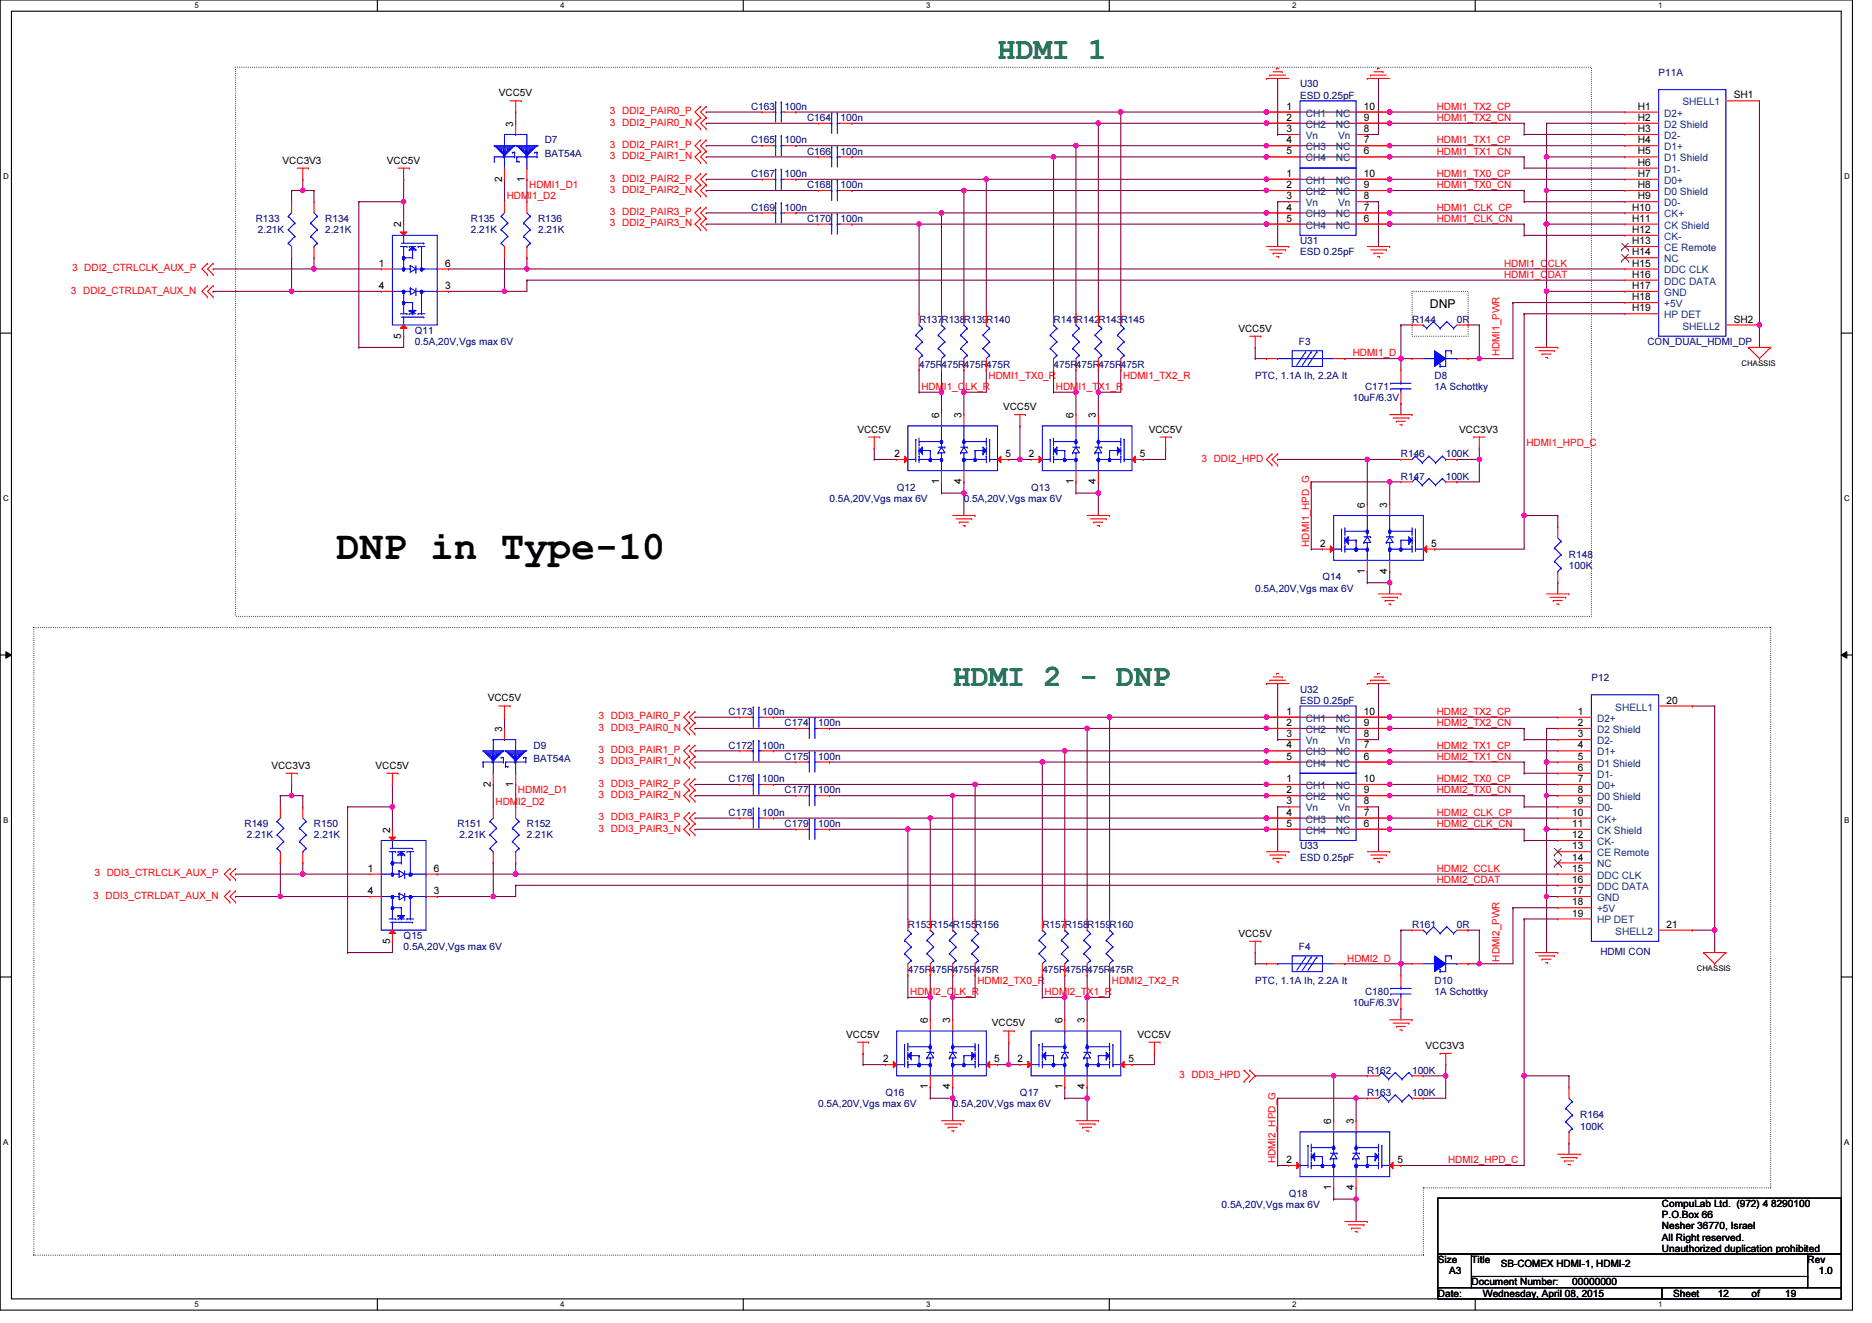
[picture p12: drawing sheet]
<svg xmlns="http://www.w3.org/2000/svg" width="297mm" height="210mm" viewBox="0 0 297 210" stroke-linecap="round" stroke-linejoin="round" font-family="sans-serif">
<defs><g id="words">
<text font-size="6.2" x="53.4" y="88.7">DNP in Type-10</text>
<g font-size="4.8" fill="#008000">
<text x="158.3" y="9.3">HDMI 1</text>
<text x="151.2" y="108.9">HDMI 2 - DNP</text>
</g>
<text font-size="1.9" x="226.9" y="48.9">DNP</text>
<g font-size="1.6">
<text x="79.2" y="15.3">VCC5V</text>
<text x="204.1" y="17.4">1</text>
<text x="216.4" y="17.4">10</text>
<text x="259.9" y="17.4">H1</text>
<text x="275.1" y="15.6">SH1</text>
<text x="81.4" y="20.1" transform="rotate(-90 81.4 20.1)">3</text>
<text x="204.1" y="21">3</text>
<text x="204.1" y="19.2">2</text>
<text x="204.1" y="22.7">4</text>
<text x="216.4" y="21">8</text>
<text x="216.4" y="19.2">9</text>
<text x="216.4" y="22.7">7</text>
<text x="259.9" y="19.2">H2</text>
<text x="259.9" y="21">H3</text>
<text x="259.9" y="22.7">H4</text>
<text x="44.8" y="26">VCC3V3</text>
<text x="61.4" y="26">VCC5V</text>
<text x="79.7" y="28.8" transform="rotate(-90 79.7 28.8)">2</text>
<text x="83.2" y="28.8" transform="rotate(-90 83.2 28.8)">1</text>
<text x="204.1" y="24.5">5</text>
<text x="204.1" y="28.1">1</text>
<text x="204.1" y="29.8">2</text>
<text x="216.4" y="24.5">6</text>
<text x="216.4" y="28.1">10</text>
<text x="216.4" y="29.8">9</text>
<text x="259.9" y="24.5">H5</text>
<text x="259.9" y="26.3">H6</text>
<text x="259.9" y="28.1">H7</text>
<text x="259.9" y="29.8">H8</text>
<text x="204.1" y="31.6">3</text>
<text x="204.1" y="33.4">4</text>
<text x="204.1" y="35.2">5</text>
<text x="216.4" y="31.6">8</text>
<text x="216.4" y="33.4">7</text>
<text x="216.4" y="35.2">6</text>
<text x="259" y="33.4">H10</text>
<text x="259" y="35.2">H11</text>
<text x="259.9" y="31.6">H9</text>
<text x="63.7" y="36.1" transform="rotate(-90 63.7 36.1)">2</text>
<text x="259" y="37">H12</text>
<text x="259" y="38.7">H13</text>
<text x="259" y="40.5">H14</text>
<text x="60.1" y="42.3">1</text>
<text x="60.1" y="45.8">4</text>
<text x="70.6" y="45.8">3</text>
<text x="70.6" y="42.3">6</text>
<text x="259" y="42.3">H15</text>
<text x="259" y="44.1">H16</text>
<text x="259" y="45.8">H17</text>
<text x="259" y="47.6">H18</text>
<text x="63.7" y="53.7" transform="rotate(-90 63.7 53.7)">5</text>
<text x="196.5" y="52.6">VCC5V</text>
<text x="259" y="49.4">H19</text>
<text x="275.1" y="51.2">SH2</text>
<text x="159.2" y="65.1">VCC5V</text>
<text x="136.1" y="68.6">VCC5V</text>
<text x="149" y="66.3" transform="rotate(-90 149 66.3)">6</text>
<text x="152.6" y="66.3" transform="rotate(-90 152.6 66.3)">3</text>
<text x="170.3" y="66.3" transform="rotate(-90 170.3 66.3)">6</text>
<text x="173.9" y="66.3" transform="rotate(-90 173.9 66.3)">3</text>
<text x="182.3" y="68.6">VCC5V</text>
<text x="231.5" y="68.6">VCC3V3</text>
<text x="141.9" y="72.5">2</text>
<text x="149" y="76.8" transform="rotate(-90 149 76.8)">1</text>
<text x="152.6" y="76.8" transform="rotate(-90 152.6 76.8)">4</text>
<text x="159.5" y="72.5">5</text>
<text x="163.3" y="72.5">2</text>
<text x="170.3" y="76.8" transform="rotate(-90 170.3 76.8)">1</text>
<text x="173.9" y="76.8" transform="rotate(-90 173.9 76.8)">4</text>
<text x="180.9" y="72.5">5</text>
<text x="216.6" y="80.5" transform="rotate(-90 216.6 80.5)">6</text>
<text x="220.1" y="80.5" transform="rotate(-90 220.1 80.5)">3</text>
<text x="209.5" y="86.7">2</text>
<text x="227.1" y="86.7">5</text>
<text x="216.6" y="91.1" transform="rotate(-90 216.6 91.1)">1</text>
<text x="220.1" y="91.1" transform="rotate(-90 220.1 91.1)">4</text>
<text x="77.4" y="111.3">VCC5V</text>
<text x="204.1" y="113.4">1</text>
<text x="216.4" y="113.4">10</text>
<text x="250.4" y="113.4">1</text>
<text x="264.4" y="111.6">20</text>
<text x="79.7" y="116.1" transform="rotate(-90 79.7 116.1)">3</text>
<text x="204.1" y="117">3</text>
<text x="204.1" y="115.2">2</text>
<text x="204.1" y="118.7">4</text>
<text x="216.4" y="117">8</text>
<text x="216.4" y="115.2">9</text>
<text x="216.4" y="118.7">7</text>
<text x="250.4" y="115.2">2</text>
<text x="250.4" y="117">3</text>
<text x="250.4" y="118.7">4</text>
<text x="43.1" y="122">VCC3V3</text>
<text x="59.6" y="122">VCC5V</text>
<text x="77.9" y="124.8" transform="rotate(-90 77.9 124.8)">2</text>
<text x="81.4" y="124.8" transform="rotate(-90 81.4 124.8)">1</text>
<text x="204.1" y="120.5">5</text>
<text x="204.1" y="124.1">1</text>
<text x="204.1" y="125.9">2</text>
<text x="216.4" y="120.5">6</text>
<text x="216.4" y="124.1">10</text>
<text x="216.4" y="125.9">9</text>
<text x="250.4" y="120.5">5</text>
<text x="250.4" y="122.3">6</text>
<text x="250.4" y="124.1">7</text>
<text x="250.4" y="125.9">8</text>
<text x="204.1" y="127.6">3</text>
<text x="204.1" y="129.4">4</text>
<text x="204.1" y="131.2">5</text>
<text x="216.4" y="127.6">8</text>
<text x="216.4" y="129.4">7</text>
<text x="216.4" y="131.2">6</text>
<text x="249.5" y="129.4">10</text>
<text x="249.5" y="131.2">11</text>
<text x="250.4" y="127.6">9</text>
<text x="61.9" y="132.1" transform="rotate(-90 61.9 132.1)">2</text>
<text x="249.5" y="133">12</text>
<text x="249.5" y="134.7">13</text>
<text x="249.5" y="136.5">14</text>
<text x="58.4" y="138.3">1</text>
<text x="58.4" y="141.9">4</text>
<text x="68.9" y="141.9">3</text>
<text x="68.9" y="138.3">6</text>
<text x="249.5" y="138.3">15</text>
<text x="249.5" y="140.1">16</text>
<text x="249.5" y="141.9">17</text>
<text x="249.5" y="143.6">18</text>
<text x="61.9" y="149.7" transform="rotate(-90 61.9 149.7)">5</text>
<text x="196.5" y="148.6">VCC5V</text>
<text x="249.5" y="145.4">19</text>
<text x="264.4" y="147.2">21</text>
<text x="134.3" y="164.6">VCC5V</text>
<text x="147.2" y="162.3" transform="rotate(-90 147.2 162.3)">6</text>
<text x="150.8" y="162.3" transform="rotate(-90 150.8 162.3)">3</text>
<text x="157.4" y="162.9">VCC5V</text>
<text x="168.6" y="162.3" transform="rotate(-90 168.6 162.3)">6</text>
<text x="172.1" y="162.3" transform="rotate(-90 172.1 162.3)">3</text>
<text x="180.5" y="164.6">VCC5V</text>
<text x="226.2" y="166.4">VCC3V3</text>
<text x="140.1" y="168.5">2</text>
<text x="147.2" y="172.8" transform="rotate(-90 147.2 172.8)">1</text>
<text x="150.8" y="172.8" transform="rotate(-90 150.8 172.8)">4</text>
<text x="157.8" y="168.5">5</text>
<text x="161.5" y="168.5">2</text>
<text x="168.6" y="172.8" transform="rotate(-90 168.6 172.8)">1</text>
<text x="172.1" y="172.8" transform="rotate(-90 172.1 172.8)">4</text>
<text x="179.1" y="168.5">5</text>
<text x="211.2" y="178.3" transform="rotate(-90 211.2 178.3)">6</text>
<text x="214.8" y="178.3" transform="rotate(-90 214.8 178.3)">3</text>
<text x="204.1" y="184.5">2</text>
<text x="221.8" y="184.5">5</text>
<text x="211.2" y="188.8" transform="rotate(-90 211.2 188.8)">1</text>
<text x="214.8" y="188.8" transform="rotate(-90 214.8 188.8)">4</text>
<text x="263.7" y="191.5">CompuLab Ltd. (972) 4 8290100</text>
<text x="263.7" y="193.3">P.O.Box 66</text>
<text x="263.7" y="195.1">Nesher 36770, Israel</text>
<text x="263.7" y="196.8">All Right reserved.</text>
<text x="228.2" y="200.4">Size</text>
<text x="229.9" y="202.2">A3</text>
<text x="233.5" y="203.9">Document Number:</text>
<text x="233.5" y="200.4">Title</text>
<text x="238.1" y="201.1">SB-COMEX HDMI-1, HDMI-2</text>
<text x="249.5" y="203.9">00000000</text>
<text x="263.7" y="198.6">Unauthorized duplication prohibited</text>
<text x="286.8" y="200.4">Rev</text>
<text x="288.6" y="202.2">1.0</text>
<text x="228.2" y="205.7">Date:</text>
<text x="235.3" y="205.7">Wednesday, April 08, 2015</text>
<text x="265.5" y="205.7">Sheet</text>
<text x="272.6" y="205.7">12</text>
<text x="277.9" y="205.7">of</text>
<text x="283.3" y="205.7">19</text>
</g>
<g font-size="1.6" fill="#000080">
<text x="119.2" y="17.4">C163</text>
<text x="124.5" y="17.4">100n</text>
<text x="206.3" y="13.9">U30</text>
<text x="206.3" y="15.6">ESD 0.25pF</text>
<text x="263.2" y="12.1">P11A</text>
<text x="86.4" y="22.8">D7</text>
<text x="119.2" y="22.8">C165</text>
<text x="124.5" y="22.8">100n</text>
<text x="128.1" y="19.2">C164</text>
<text x="133.4" y="19.2">100n</text>
<text x="86.4" y="24.9">BAT54A</text>
<text x="119.2" y="28.1">C167</text>
<text x="124.5" y="28.1">100n</text>
<text x="128.1" y="24.5">C166</text>
<text x="128.1" y="29.9">C168</text>
<text x="133.4" y="24.5">100n</text>
<text x="133.4" y="29.9">100n</text>
<text x="40.6" y="35.2">R133</text>
<text x="51.6" y="35.2">R134</text>
<text x="74.7" y="35.2">R135</text>
<text x="85.4" y="35.2">R136</text>
<text x="119.2" y="33.4">C169</text>
<text x="124.5" y="33.4">100n</text>
<text x="128.1" y="35.2">C170</text>
<text x="133.4" y="35.2">100n</text>
<text x="40.9" y="37">2.21K</text>
<text x="51.6" y="37">2.21K</text>
<text x="74.7" y="37">2.21K</text>
<text x="85.4" y="37">2.21K</text>
<text x="206.3" y="38.8">U31</text>
<text x="206.3" y="40.5">ESD 0.25pF</text>
<text x="65.8" y="53">Q11</text>
<text x="145.8" y="51.2">R137R138R139R140</text>
<text x="167.2" y="51.2">R141R142R143R145</text>
<text x="224.1" y="51.2">R144</text>
<text x="231.2" y="51.2">0R</text>
<text x="65.8" y="54.8">0.5A,20V,Vgs max 6V</text>
<text x="145.8" y="58.3">475R475R475R475R</text>
<text x="167.2" y="58.3">475R475R475R475R</text>
<text x="206.1" y="54.8">F3</text>
<text x="261.4" y="54.8">CON_DUAL_HDMI_DP</text>
<text x="199.2" y="60.1">PTC, 1.1A Ih, 2.2A It</text>
<text x="214.6" y="63.6">10uF/6.3V</text>
<text x="216.6" y="61.9">C171</text>
<text x="227.6" y="60.1">D8</text>
<text x="227.6" y="61.9">1A Schottky</text>
<text x="142.3" y="77.9">Q12</text>
<text x="163.6" y="77.9">Q13</text>
<text x="222.3" y="72.5">R146</text>
<text x="222.3" y="76.1">R147</text>
<text x="229.4" y="72.5">100K</text>
<text x="229.4" y="76.1">100K</text>
<text x="131.6" y="79.7">0.5A,20V,Vgs max 6V</text>
<text x="152.9" y="79.7">0.5A,20V,Vgs max 6V</text>
<text x="249" y="88.5">R148</text>
<text x="199.2" y="93.9">0.5A,20V,Vgs max 6V</text>
<text x="209.8" y="92.1">Q14</text>
<text x="249" y="90.3">100K</text>
<text x="115.6" y="113.4">C173</text>
<text x="120.9" y="113.4">100n</text>
<text x="206.3" y="109.9">U32</text>
<text x="206.3" y="111.7">ESD 0.25pF</text>
<text x="252.5" y="108.1">P12</text>
<text x="84.7" y="118.8">D9</text>
<text x="115.6" y="118.8">C172</text>
<text x="120.9" y="118.8">100n</text>
<text x="124.5" y="115.2">C174</text>
<text x="129.8" y="115.2">100n</text>
<text x="84.7" y="120.9">BAT54A</text>
<text x="115.6" y="124.1">C176</text>
<text x="120.9" y="124.1">100n</text>
<text x="124.5" y="125.9">C177</text>
<text x="124.5" y="120.5">C175</text>
<text x="129.8" y="125.9">100n</text>
<text x="129.8" y="120.5">100n</text>
<text x="38.8" y="131.2">R149</text>
<text x="49.8" y="131.2">R150</text>
<text x="72.6" y="131.2">R151</text>
<text x="83.6" y="131.2">R152</text>
<text x="115.6" y="129.4">C178</text>
<text x="120.9" y="129.4">100n</text>
<text x="124.5" y="131.2">C179</text>
<text x="129.8" y="131.2">100n</text>
<text x="39.2" y="133">2.21K</text>
<text x="49.8" y="133">2.21K</text>
<text x="72.9" y="133">2.21K</text>
<text x="83.6" y="133">2.21K</text>
<text x="206.3" y="134.8">U33</text>
<text x="206.3" y="136.5">ESD 0.25pF</text>
<text x="64" y="149">Q15</text>
<text x="144.1" y="147.2">R153R154R155R156</text>
<text x="165.4" y="147.2">R157R158R159R160</text>
<text x="224.1" y="147.2">R161</text>
<text x="231.2" y="147.2">0R</text>
<text x="64" y="150.8">0.5A,20V,Vgs max 6V</text>
<text x="144.1" y="154.3">475R475R475R475R</text>
<text x="165.4" y="154.3">475R475R475R475R</text>
<text x="206.1" y="150.8">F4</text>
<text x="253.9" y="151.5">HDMI CON</text>
<text x="199.2" y="156.1">PTC, 1.1A Ih, 2.2A It</text>
<text x="214.6" y="159.7">10uF/6.3V</text>
<text x="216.6" y="157.9">C180</text>
<text x="227.6" y="156.1">D10</text>
<text x="227.6" y="157.9">1A Schottky</text>
<text x="140.5" y="173.9">Q16</text>
<text x="161.8" y="173.9">Q17</text>
<text x="217" y="170.3">R162</text>
<text x="217" y="173.9">R163</text>
<text x="224.1" y="170.3">100K</text>
<text x="224.1" y="173.9">100K</text>
<text x="129.8" y="175.7">0.5A,20V,Vgs max 6V</text>
<text x="151.2" y="175.7">0.5A,20V,Vgs max 6V</text>
<text x="250.7" y="177.4">R164</text>
<text x="250.7" y="179.2">100K</text>
<text x="193.8" y="191.7">0.5A,20V,Vgs max 6V</text>
<text x="204.5" y="189.9">Q18</text>
</g>
<g font-size="1.6" fill="#f00">
<text x="228" y="17.4">HDMI1_TX2_CP</text>
<text x="96.8" y="18.1">3 DDI2_PAIR0_P</text>
<text x="96.8" y="19.9">3 DDI2_PAIR0_N</text>
<text x="96.8" y="23.5">3 DDI2_PAIR1_P</text>
<text x="228" y="22.8">HDMI1_TX1_CP</text>
<text x="228" y="19.2">HDMI1_TX2_CN</text>
<text x="84" y="29.9">HDMI1_D1</text>
<text x="96.8" y="25.3">3 DDI2_PAIR1_N</text>
<text x="96.8" y="28.8">3 DDI2_PAIR2_P</text>
<text x="228" y="24.5">HDMI1_TX1_CN</text>
<text x="228" y="28.1">HDMI1_TX0_CP</text>
<text x="228" y="29.9">HDMI1_TX0_CN</text>
<text x="80.4" y="31.6">HDMI1_D2</text>
<text x="96.8" y="34.1">3 DDI2_PAIR3_P</text>
<text x="96.8" y="35.9">3 DDI2_PAIR3_N</text>
<text x="96.8" y="30.6">3 DDI2_PAIR2_N</text>
<text x="228" y="35.2">HDMI1_CLK_CN</text>
<text x="228" y="33.4">HDMI1_CLK_CP</text>
<text x="11.2" y="46.6">3 DDI2_CTRLDAT_AUX_N</text>
<text x="11.4" y="43">3 DDI2_CTRLCLK_AUX_P</text>
<text x="238.7" y="42.3">HDMI1_CCLK</text>
<text x="238.7" y="44.1">HDMI1_CDAT</text>
<text x="214.6" y="56.5">HDMI1_D</text>
<text x="237.9" y="56.5" transform="rotate(-90 237.9 56.5)">HDMI1_PWR</text>
<text x="146.2" y="61.9">HDMI1_CLK_R</text>
<text x="156.9" y="60.1">HDMI1_TX0_R</text>
<text x="167.5" y="61.9">HDMI1_TX1_R</text>
<text x="178.2" y="60.1">HDMI1_TX2_R</text>
<text x="242.2" y="70.8">HDMI1_HPD_C</text>
<text x="190.6" y="73.3">3 DDI2_HPD</text>
<text x="207.7" y="86.8" transform="rotate(-90 207.7 86.8)">HDMI1_HPD_G</text>
<text x="228" y="113.4">HDMI2_TX2_CP</text>
<text x="95" y="114.2">3 DDI3_PAIR0_P</text>
<text x="95" y="119.5">3 DDI3_PAIR1_P</text>
<text x="95" y="115.9">3 DDI3_PAIR0_N</text>
<text x="228" y="118.8">HDMI2_TX1_CP</text>
<text x="228" y="115.2">HDMI2_TX2_CN</text>
<text x="82.2" y="125.9">HDMI2_D1</text>
<text x="95" y="121.3">3 DDI3_PAIR1_N</text>
<text x="95" y="124.8">3 DDI3_PAIR2_P</text>
<text x="228" y="120.5">HDMI2_TX1_CN</text>
<text x="228" y="125.9">HDMI2_TX0_CN</text>
<text x="228" y="124.1">HDMI2_TX0_CP</text>
<text x="78.6" y="127.7">HDMI2_D2</text>
<text x="95" y="130.2">3 DDI3_PAIR3_P</text>
<text x="95" y="131.9">3 DDI3_PAIR3_N</text>
<text x="95" y="126.6">3 DDI3_PAIR2_N</text>
<text x="228" y="131.2">HDMI2_CLK_CN</text>
<text x="228" y="129.4">HDMI2_CLK_CP</text>
<text x="14.8" y="142.6">3 DDI3_CTRLDAT_AUX_N</text>
<text x="15" y="139">3 DDI3_CTRLCLK_AUX_P</text>
<text x="228" y="138.3">HDMI2_CCLK</text>
<text x="228" y="140.1">HDMI2_CDAT</text>
<text x="213.8" y="152.5">HDMI2_D</text>
<text x="237.9" y="152.5" transform="rotate(-90 237.9 152.5)">HDMI2_PWR</text>
<text x="144.4" y="157.9">HDMI2_CLK_R</text>
<text x="155.1" y="156.1">HDMI2_TX0_R</text>
<text x="165.8" y="157.9">HDMI2_TX1_R</text>
<text x="176.4" y="156.1">HDMI2_TX2_R</text>
<text x="187.1" y="171">3 DDI3_HPD</text>
<text x="202.4" y="184.6" transform="rotate(-90 202.4 184.6)">HDMI2_HPD_G</text>
<text x="229.8" y="184.6">HDMI2_HPD_C</text>
</g>
<g font-size="1.6" fill="#004080">
<text x="267" y="16.7">SHELL1</text>
<text x="207.2" y="22.1">Vn</text>
<text x="207.2" y="18.5">CH1</text>
<text x="207.2" y="20.3">CH2</text>
<text x="207.2" y="23.8">CH3</text>
<text x="212" y="18.5">NC</text>
<text x="212" y="20.3">NC</text>
<text x="212" y="23.8">NC</text>
<text x="212.3" y="22.1">Vn</text>
<text x="264.1" y="18.5">D2+</text>
<text x="264.1" y="20.3">D2 Shield</text>
<text x="264.1" y="22.1">D2-</text>
<text x="264.1" y="23.8">D1+</text>
<text x="207.2" y="25.6">CH4</text>
<text x="207.2" y="29.2">CH1</text>
<text x="212" y="25.6">NC</text>
<text x="212" y="29.2">NC</text>
<text x="264.1" y="25.6">D1 Shield</text>
<text x="264.1" y="27.4">D1-</text>
<text x="264.1" y="29.2">D0+</text>
<text x="207.2" y="32.7">Vn</text>
<text x="207.2" y="30.9">CH2</text>
<text x="207.2" y="34.5">CH3</text>
<text x="212" y="30.9">NC</text>
<text x="212" y="34.5">NC</text>
<text x="212.3" y="32.7">Vn</text>
<text x="264.1" y="30.9">D0 Shield</text>
<text x="264.1" y="32.7">D0-</text>
<text x="264.1" y="34.5">CK+</text>
<text x="207.2" y="36.3">CH4</text>
<text x="212" y="36.3">NC</text>
<text x="264.1" y="36.3">CK Shield</text>
<text x="264.1" y="38.1">CK-</text>
<text x="264.1" y="39.8">CE Remote</text>
<text x="264.1" y="41.6">NC</text>
<text x="264.1" y="43.4">DDC CLK</text>
<text x="264.1" y="45.2">DDC DATA</text>
<text x="264.1" y="46.9">GND</text>
<text x="264.1" y="48.7">+5V</text>
<text x="264.1" y="50.5">HP DET</text>
<text x="267" y="52.3">SHELL2</text>
<text x="256.3" y="112.7">SHELL1</text>
<text x="207.2" y="118.1">Vn</text>
<text x="207.2" y="114.5">CH1</text>
<text x="207.2" y="116.3">CH2</text>
<text x="207.2" y="119.8">CH3</text>
<text x="212" y="114.5">NC</text>
<text x="212" y="116.3">NC</text>
<text x="212" y="119.8">NC</text>
<text x="212.3" y="118.1">Vn</text>
<text x="253.4" y="114.5">D2+</text>
<text x="253.4" y="116.3">D2 Shield</text>
<text x="253.4" y="118.1">D2-</text>
<text x="253.4" y="119.8">D1+</text>
<text x="207.2" y="121.6">CH4</text>
<text x="207.2" y="125.2">CH1</text>
<text x="212" y="121.6">NC</text>
<text x="212" y="125.2">NC</text>
<text x="253.4" y="121.6">D1 Shield</text>
<text x="253.4" y="123.4">D1-</text>
<text x="253.4" y="125.2">D0+</text>
<text x="207.2" y="128.7">Vn</text>
<text x="207.2" y="127">CH2</text>
<text x="207.2" y="130.5">CH3</text>
<text x="212" y="127">NC</text>
<text x="212" y="130.5">NC</text>
<text x="212.3" y="128.7">Vn</text>
<text x="253.4" y="127">D0 Shield</text>
<text x="253.4" y="128.7">D0-</text>
<text x="253.4" y="130.5">CK+</text>
<text x="207.2" y="132.3">CH4</text>
<text x="212" y="132.3">NC</text>
<text x="253.4" y="132.3">CK Shield</text>
<text x="253.4" y="134.1">CK-</text>
<text x="253.4" y="135.8">CE Remote</text>
<text x="253.4" y="137.6">NC</text>
<text x="253.4" y="139.4">DDC CLK</text>
<text x="253.4" y="141.2">DDC DATA</text>
<text x="253.4" y="143">GND</text>
<text x="253.4" y="144.7">+5V</text>
<text x="253.4" y="146.5">HP DET</text>
<text x="256.3" y="148.3">SHELL2</text>
</g>
<g font-size="1.3">
<text x="30.8" y="1.3">5</text>
<text x="88.9" y="1.3">4</text>
<text x="147" y="1.3">3</text>
<text x="205" y="1.3">2</text>
<text x="263.1" y="1.3">1</text>
<text x=".5" y="28.4">D</text>
<text x="292.6" y="28.4">D</text>
<text x=".5" y="79.5">C</text>
<text x="292.6" y="79.5">C</text>
<text x=".5" y="130.6">B</text>
<text x="292.6" y="130.6">B</text>
<text x=".5" y="181.7">A</text>
<text x="292.6" y="181.7">A</text>
<text x="30.8" y="207.4">5</text>
<text x="88.9" y="207.4">4</text>
<text x="147" y="207.4">3</text>
<text x="205" y="207.4">2</text>
<text x="263.1" y="207.4">1</text>
</g>
<g font-size="1.2">
<text x="276.3" y="58">CHASSIS</text>
<text x="269.2" y="154">CHASSIS</text>
</g>
</g></defs>
<path d="M0 0h293.9v207.9h-293.9zM1.8 1.8h290.4v204.3h-290.4z" fill="none" stroke="#000" stroke-width=".17"/>
<g fill="#fff">
<path d="M30.8 .2h.7v1.4h-.7z"/>
<path d="M30.8 206.3h.7v1.4h-.7z"/>
</g>
<path d="M59.9 0v1.8M59.9 206.1v1.8" fill="none" stroke="#000" stroke-width=".17"/>
<g fill="#fff">
<path d="M88.9 .2h.7v1.4h-.7z"/>
<path d="M88.9 206.3h.7v1.4h-.7z"/>
</g>
<path d="M117.9 0v1.8M117.9 206.1v1.8" fill="none" stroke="#000" stroke-width=".17"/>
<g fill="#fff">
<path d="M147 .2h.7v1.4h-.7z"/>
<path d="M147 206.3h.7v1.4h-.7z"/>
</g>
<path d="M176 0v1.8M176 206.1v1.8" fill="none" stroke="#000" stroke-width=".17"/>
<g fill="#fff">
<path d="M205 .2h.7v1.4h-.7z"/>
<path d="M205 206.3h.7v1.4h-.7z"/>
</g>
<path d="M234.1 0v1.8M234.1 206.1v1.8" fill="none" stroke="#000" stroke-width=".17"/>
<g fill="#fff">
<path d="M263.1 .2h.7v1.4h-.7z"/>
<path d="M263.1 206.3h.7v1.4h-.7z"/>
<path d="M.5 27.3h.9v1.4h-.9z"/>
<path d="M292.6 27.3h.9v1.4h-.9z"/>
<path d="M.5 78.4h.9v1.4h-.9z"/>
<path d="M292.6 78.4h.9v1.4h-.9z"/>
</g>
<path d="M0 52.9h1.8M292.2 52.9h1.7" fill="none" stroke="#000" stroke-width=".17"/>
<g fill="#fff">
<path d="M.5 129.5h.8v1.4h-.8z"/>
<path d="M292.6 129.5h.9v1.4h-.9z"/>
</g>
<path d="M0 103.9h1.8M292.2 103.9h1.7" fill="none" stroke="#000" stroke-width=".17"/>
<path d="M.9 103.4l.9 .5-.9 .5zM292.2 103.9l.8-.5v1z" fill="#000"/>
<path d="M.9 103.4l.9 .5-.9 .5zM292.2 103.9l.8-.5v1z" fill="none" stroke="#000" stroke-width=".16"/>
<g fill="#fff">
<path d="M.5 180.5h.8v1.4h-.8z"/>
<path d="M292.6 180.5h.9v1.4h-.9z"/>
</g>
<path d="M0 155h1.8M292.2 155h1.7" fill="none" stroke="#000" stroke-width=".17"/>
<g fill="none" stroke="#000" stroke-width=".17" stroke-dasharray="0 .3">
<path d="M37.4 10.7h215.1v87.1h-215.1zM224.1 46.2h8.9v7.1h-8.9zM5.4 99.6h275.6M5.4 99.6v99.5M281 99.6v88.9M281 99.6h.1M5.4 199.1h.1M225.8 199.1h-220.4M225.8 188.5v10.6M225.8 199.1h.1M225.8 188.5h.1M281 188.5h.1"/>
<path d="M281 188.5h-55.2"/>
</g>
<path d="M201 17.8h.1M201 17.8h19.5M201 24.9h.1M201 24.9h19.5M240.1 48h.1M240.1 48v8.9M240.1 48h17.7" fill="none" stroke="#800040" stroke-width=".17"/>
<circle cx="200.9" cy="24.9" r=".35" fill="#f0f"/>
<circle cx="200.9" cy="24.9" r=".35" fill="none" stroke="#f0f" stroke-width=".17"/>
<path d="M201 23.1h.1M201 23.1h19.5" fill="none" stroke="#800040" stroke-width=".17"/>
<circle cx="200.9" cy="23.1" r=".35" fill="#f0f"/>
<circle cx="200.9" cy="23.1" r=".35" fill="none" stroke="#f0f" stroke-width=".17"/>
<path d="M201 19.6h.1M201 19.6h19.5" fill="none" stroke="#800040" stroke-width=".17"/>
<circle cx="200.9" cy="19.5" r=".35" fill="#f0f"/>
<circle cx="200.9" cy="19.5" r=".35" fill="none" stroke="#f0f" stroke-width=".17"/>
<path d="M201 30.2h.1M201 30.2h19.5M202.7 21.3h.1M202.7 21.3h1.8M217 21.3h.1M217 21.3h1.7M218.7 32h.1M218.7 32v7.1" fill="none" stroke="#800040" stroke-width=".17"/>
<circle cx="200.9" cy="30.2" r=".35" fill="#f0f"/>
<circle cx="200.9" cy="30.2" r=".35" fill="none" stroke="#f0f" stroke-width=".17"/>
<path d="M201 33.8h.1M201 28.4h.1M201 35.6h.1M201 33.8h19.5M201 28.4h19.5M201 35.6h19.5M202.7 32h.1M202.7 32v7.1M202.7 32h1.8M217 32h.1M217 32h1.7" fill="none" stroke="#800040" stroke-width=".17"/>
<circle cx="200.9" cy="35.5" r=".35" fill="#f0f"/>
<circle cx="200.9" cy="35.5" r=".35" fill="none" stroke="#f0f" stroke-width=".17"/>
<path d="M177.8 17.8h.1M177.8 17.8h23.2" fill="none" stroke="#800040" stroke-width=".17"/>
<circle cx="200.9" cy="17.8" r=".35" fill="#f0f"/>
<circle cx="200.9" cy="17.8" r=".35" fill="none" stroke="#f0f" stroke-width=".17"/>
<circle cx="177.8" cy="17.8" r=".35" fill="#f0f"/>
<circle cx="177.8" cy="17.8" r=".35" fill="none" stroke="#f0f" stroke-width=".17"/>
<path d="M174.3 19.6h.1M174.3 19.6h26.7" fill="none" stroke="#800040" stroke-width=".17"/>
<circle cx="174.3" cy="19.5" r=".35" fill="#f0f"/>
<circle cx="174.3" cy="19.5" r=".35" fill="none" stroke="#f0f" stroke-width=".17"/>
<path d="M167.2 24.9h.1M167.2 24.9h33.8" fill="none" stroke="#800040" stroke-width=".17"/>
<circle cx="167.2" cy="24.9" r=".35" fill="#f0f"/>
<circle cx="167.2" cy="24.9" r=".35" fill="none" stroke="#f0f" stroke-width=".17"/>
<path d="M170.7 23.1h.1M170.7 23.1h30.3" fill="none" stroke="#800040" stroke-width=".17"/>
<circle cx="170.7" cy="23.1" r=".35" fill="#f0f"/>
<circle cx="170.7" cy="23.1" r=".35" fill="none" stroke="#f0f" stroke-width=".17"/>
<path d="M156.5 28.4h.1M156.5 28.4h44.5" fill="none" stroke="#800040" stroke-width=".17"/>
<circle cx="200.9" cy="28.4" r=".35" fill="#f0f"/>
<circle cx="200.9" cy="28.4" r=".35" fill="none" stroke="#f0f" stroke-width=".17"/>
<circle cx="156.5" cy="28.4" r=".35" fill="#f0f"/>
<circle cx="156.5" cy="28.4" r=".35" fill="none" stroke="#f0f" stroke-width=".17"/>
<path d="M152.9 30.2h.1M152.9 30.2h48.1" fill="none" stroke="#800040" stroke-width=".17"/>
<circle cx="152.9" cy="30.2" r=".35" fill="#f0f"/>
<circle cx="152.9" cy="30.2" r=".35" fill="none" stroke="#f0f" stroke-width=".17"/>
<path d="M149.4 33.8h.1M149.4 33.8h51.6" fill="none" stroke="#800040" stroke-width=".17"/>
<circle cx="200.9" cy="33.8" r=".35" fill="#f0f"/>
<circle cx="200.9" cy="33.8" r=".35" fill="none" stroke="#f0f" stroke-width=".17"/>
<circle cx="149.4" cy="33.8" r=".35" fill="#f0f"/>
<circle cx="149.4" cy="33.8" r=".35" fill="none" stroke="#f0f" stroke-width=".17"/>
<path d="M145.8 35.6h.1M145.8 35.6h55.2" fill="none" stroke="#800040" stroke-width=".17"/>
<circle cx="145.8" cy="35.5" r=".35" fill="#f0f"/>
<circle cx="145.8" cy="35.5" r=".35" fill="none" stroke="#f0f" stroke-width=".17"/>
<path d="M202.7 12.4h.1M202.7 12.4v8.9M218.7 12.4h.1M218.7 12.4v8.9M161.8 67.6h.1M161.8 67.6v5.3" fill="none" stroke="#800040" stroke-width=".17"/>
<circle cx="161.8" cy="72.9" r=".35" fill="#f0f"/>
<circle cx="161.8" cy="72.9" r=".35" fill="none" stroke="#f0f" stroke-width=".17"/>
<path d="M48 28.4h.1M48 30.2h.1M48 28.4v1.8M48 30.2h1.8M160.1 72.9h.1M160.1 72.9h3.5M161.8 72.9h.1" fill="none" stroke="#800040" stroke-width=".17"/>
<circle cx="48" cy="30.2" r=".35" fill="#f0f"/>
<circle cx="48" cy="30.2" r=".35" fill="none" stroke="#f0f" stroke-width=".17"/>
<path d="M71.2 46.2h.1M71.2 42.7h.1M71.2 46.2h8.8M71.2 42.7h12.4" fill="none" stroke="#800040" stroke-width=".17"/>
<circle cx="83.6" cy="42.7" r=".35" fill="#f0f"/>
<circle cx="83.6" cy="42.7" r=".35" fill="none" stroke="#f0f" stroke-width=".17"/>
<g fill="none" stroke="#800040" stroke-width=".17">
<path d="M81.8 17.8h.1M81.8 17.8v1.8M56.9 32h.1M56.9 32v23.1M56.9 32h7.1M64 32h.1M64 28.4h.1M64 28.4v7.2M80 28.4h.1M80 28.4v3.6M83.6 28.4h.1M83.6 28.4v3.6"/>
<path d="M56.9 55.1h.1M64 53.3h.1M64 53.3v1.8h-7.1"/>
</g>
<circle cx="64" cy="32" r=".35" fill="#f0f"/>
<circle cx="64" cy="32" r=".35" fill="none" stroke="#f0f" stroke-width=".17"/>
<path d="M80 40.9h.1M80 40.9v5.3M83.6 44.4h.1M83.6 44.4v1.8" fill="none" stroke="#800040" stroke-width=".17"/>
<circle cx="80" cy="46.2" r=".35" fill="#f0f"/>
<circle cx="80" cy="46.2" r=".35" fill="none" stroke="#f0f" stroke-width=".17"/>
<g fill="none" stroke="#800040" stroke-width=".17">
<path d="M112.1 17.8h.1M112.1 19.6h.1M112.1 17.8h8.8M112.1 19.6h17.7M49.8 30.2h.1M49.8 30.2v1.8M112.1 23.1h.1M112.1 24.9h.1M112.1 33.8h.1M112.1 35.6h.1M112.1 28.4h.1M112.1 30.2h.1"/>
<path d="M112.1 23.1h8.8M112.1 24.9h17.7M112.1 33.8h8.8M112.1 35.6h17.7M112.1 28.4h8.8M112.1 30.2h17.7M46.3 46.2h.1M46.3 40.9h.1M46.3 46.2h14.2M46.3 40.9v5.3M49.8 42.7h.1M49.8 40.9h.1"/>
<path d="M49.8 42.7h10.7M49.8 40.9v1.8M80 46.2h.1M80 46.2h3.6M83.6 42.7h.1M83.6 44.4h.1M83.6 42.7h174.2M83.6 44.4h174.2M241.8 49.8h.1M241.8 49.8h16M241.8 81.8h.1M241.8 81.8v5.3"/>
</g>
<circle cx="241.8" cy="81.8" r=".35" fill="#f0f"/>
<circle cx="241.8" cy="81.8" r=".35" fill="none" stroke="#f0f" stroke-width=".17"/>
<g fill="none" stroke="#800040" stroke-width=".17">
<path d="M233 56.9h.1M233 56.9h1.7M138.7 71.1h.1M138.7 72.9h.1M138.7 71.1v1.8M138.7 72.9h3.6M149.4 76.5h.1M149.4 78.2h.1M149.4 76.5v1.7M149.4 78.2h3.5M181.4 72.9h.1M185 71.1h.1"/>
<path d="M185 71.1v1.8h-3.6"/>
</g>
<circle cx="152.9" cy="78.2" r=".35" fill="#f0f"/>
<circle cx="152.9" cy="78.2" r=".35" fill="none" stroke="#f0f" stroke-width=".17"/>
<path d="M222.3 56.9h.1M222.3 56.9v1.8M222.3 56.9h1.8M152.9 78.2h.1M152.9 76.5h.1M152.9 76.5v5.3" fill="none" stroke="#800040" stroke-width=".17"/>
<circle cx="222.3" cy="56.9" r=".35" fill="#f0f"/>
<circle cx="222.3" cy="56.9" r=".35" fill="none" stroke="#f0f" stroke-width=".17"/>
<path d="M234.7 56.9h.1M234.7 56.9h5.4" fill="none" stroke="#800040" stroke-width=".17"/>
<circle cx="234.7" cy="56.9" r=".35" fill="#f0f"/>
<circle cx="234.7" cy="56.9" r=".35" fill="none" stroke="#f0f" stroke-width=".17"/>
<path d="M222.3 51.6h.1M222.3 51.6h1.8M222.3 51.6v5.3" fill="none" stroke="#800040" stroke-width=".17"/>
<circle cx="222.3" cy="56.9" r=".35" fill="#f0f"/>
<circle cx="222.3" cy="56.9" r=".35" fill="none" stroke="#f0f" stroke-width=".17"/>
<path d="M199.2 55.1h.1M199.2 55.1v1.8M233 51.6h.1M233 51.6h1.7M234.7 51.6h.1M234.7 51.6v5.3M170.7 76.5h.1M170.7 78.2h.1M170.7 76.5v1.7M170.7 78.2h3.6M222.3 64h.1M222.3 64v1.8" fill="none" stroke="#800040" stroke-width=".17"/>
<circle cx="174.3" cy="78.2" r=".35" fill="#f0f"/>
<circle cx="174.3" cy="78.2" r=".35" fill="none" stroke="#f0f" stroke-width=".17"/>
<path d="M83.6 40.9h.1M83.6 40.9v1.8M149.4 62.2h.1M149.4 62.2v3.6M152.9 62.2h.1M152.9 62.2v3.6M174.3 78.2h.1M174.3 76.5h.1M174.3 76.5v5.3" fill="none" stroke="#800040" stroke-width=".17"/>
<circle cx="152.9" cy="62.2" r=".35" fill="#f0f"/>
<circle cx="152.9" cy="62.2" r=".35" fill="none" stroke="#f0f" stroke-width=".17"/>
<path d="M152.9 58.7h.1M152.9 58.7v3.5M156.5 58.7h.1M156.5 58.7v3.5h-3.6M145.8 62.2h.1M145.8 62.2h3.6M152.9 62.2h.1" fill="none" stroke="#800040" stroke-width=".17"/>
<circle cx="149.4" cy="62.2" r=".35" fill="#f0f"/>
<circle cx="149.4" cy="62.2" r=".35" fill="none" stroke="#f0f" stroke-width=".17"/>
<path d="M145.8 58.7h.1M145.8 58.7v3.5M149.4 58.7h.1M149.4 58.7v3.5M170.7 62.2h.1M170.7 62.2v3.6M174.3 62.2h.1M174.3 62.2v3.6" fill="none" stroke="#800040" stroke-width=".17"/>
<circle cx="174.3" cy="62.2" r=".35" fill="#f0f"/>
<circle cx="174.3" cy="62.2" r=".35" fill="none" stroke="#f0f" stroke-width=".17"/>
<path d="M174.3 58.7h.1M174.3 58.7v3.5M177.8 58.7h.1M177.8 58.7v3.5h-3.5M167.2 62.2h.1M167.2 62.2h3.5M174.3 62.2h.1" fill="none" stroke="#800040" stroke-width=".17"/>
<circle cx="170.7" cy="62.2" r=".35" fill="#f0f"/>
<circle cx="170.7" cy="62.2" r=".35" fill="none" stroke="#f0f" stroke-width=".17"/>
<g fill="none" stroke="#800040" stroke-width=".17">
<path d="M126.3 17.8h.1M126.3 17.8h51.5M135.2 19.6h.1M135.2 19.6h39.1M174.3 19.6h.1M174.3 19.6v30.2M177.8 17.8h.1M177.8 17.8v32M46.3 30.2h.1M46.3 30.2h1.7M46.3 30.2v1.8M126.3 23.1h.1"/>
<path d="M126.3 28.4h.1M126.3 33.8h.1M126.3 23.1h44.4M126.3 28.4h30.2M126.3 33.8h23.1M135.2 24.9h.1M135.2 30.2h.1M135.2 35.6h.1M135.2 24.9h32M135.2 30.2h17.7M135.2 35.6h10.6M145.8 35.6h.1"/>
<path d="M145.8 35.6v14.2M149.4 33.8h.1M149.4 33.8v16M152.9 30.2h.1M152.9 30.2v19.6M156.5 28.4h.1M156.5 28.4v21.4M167.2 24.9h.1M167.2 24.9v24.9M170.7 23.1h.1M170.7 23.1v26.7M167.2 58.7h.1"/>
<path d="M167.2 58.7v3.5M170.7 58.7h.1M170.7 58.7v3.5M213.4 56.9h.1M213.4 56.9h8.9M217 72.9h.1M217 72.9h5.3M231.2 76.5h.1M231.2 76.5h3.5"/>
</g>
<circle cx="216.9" cy="72.9" r=".35" fill="#f0f"/>
<circle cx="216.9" cy="72.9" r=".35" fill="none" stroke="#f0f" stroke-width=".17"/>
<path d="M220.5 76.5h.1M220.5 76.5v3.5M227.6 87.1h.1M227.6 87.1h14.2" fill="none" stroke="#800040" stroke-width=".17"/>
<circle cx="220.5" cy="76.4" r=".35" fill="#f0f"/>
<circle cx="220.5" cy="76.4" r=".35" fill="none" stroke="#f0f" stroke-width=".17"/>
<path d="M217 72.9h.1M217 72.9v7.1M217 90.7h.1M217 92.5h.1M217 90.7v1.8M217 92.5h3.5" fill="none" stroke="#800040" stroke-width=".17"/>
<circle cx="220.5" cy="92.4" r=".35" fill="#f0f"/>
<circle cx="220.5" cy="92.4" r=".35" fill="none" stroke="#f0f" stroke-width=".17"/>
<path d="M208.1 76.5h.1M208.1 76.5h14.2M208.1 76.5v10.6M220.5 76.5h.1M234.7 72.9h.1M234.7 72.9v3.6M208.1 87.1h.1M208.1 87.1h1.7M220.5 92.5h.1M220.5 92.5v1.7" fill="none" stroke="#800040" stroke-width=".17"/>
<circle cx="234.7" cy="72.9" r=".35" fill="#f0f"/>
<circle cx="234.7" cy="72.9" r=".35" fill="none" stroke="#f0f" stroke-width=".17"/>
<path d="M33.8 42.7h.1M33.8 42.7h16M231.2 72.9h.1M234.7 71.1h.1M234.7 71.1v1.8h-3.5M220.5 90.7h.1M220.5 90.7v1.8" fill="none" stroke="#800040" stroke-width=".17"/>
<circle cx="49.8" cy="42.7" r=".35" fill="#f0f"/>
<circle cx="49.8" cy="42.7" r=".35" fill="none" stroke="#f0f" stroke-width=".17"/>
<path d="M33.8 46.2h.1M33.8 46.2h12.5" fill="none" stroke="#800040" stroke-width=".17"/>
<circle cx="46.3" cy="46.2" r=".35" fill="#f0f"/>
<circle cx="46.3" cy="46.2" r=".35" fill="none" stroke="#f0f" stroke-width=".17"/>
<path d="M220.5 35.6h.1M220.5 35.6h21.3" fill="none" stroke="#800040" stroke-width=".17"/>
<circle cx="220.5" cy="35.5" r=".35" fill="#f0f"/>
<circle cx="220.5" cy="35.5" r=".35" fill="none" stroke="#f0f" stroke-width=".17"/>
<path d="M220.5 24.9h.1M220.5 24.9h21.3" fill="none" stroke="#800040" stroke-width=".17"/>
<circle cx="220.5" cy="24.9" r=".35" fill="#f0f"/>
<circle cx="220.5" cy="24.9" r=".35" fill="none" stroke="#f0f" stroke-width=".17"/>
<g fill="none" stroke="#800040" stroke-width=".17">
<path d="M220.5 17.8h.1M220.5 17.8h37.3M241.8 19.6h.1M241.8 19.6v1.7M241.8 21.3h.1M241.8 24.9h.1M241.8 26.7h.1M241.8 30.2h.1M241.8 32h.1M241.8 35.6h.1M241.8 37.3h.1M241.8 24.9v1.8"/>
<path d="M241.8 30.2v1.8M241.8 35.6v1.7M241.8 21.3h16M241.8 26.7h16M241.8 32h16M241.8 37.3h16"/>
</g>
<circle cx="220.5" cy="17.8" r=".35" fill="#f0f"/>
<circle cx="220.5" cy="17.8" r=".35" fill="none" stroke="#f0f" stroke-width=".17"/>
<path d="M220.5 23.1h.1M220.5 23.1h37.3" fill="none" stroke="#800040" stroke-width=".17"/>
<circle cx="220.5" cy="23.1" r=".35" fill="#f0f"/>
<circle cx="220.5" cy="23.1" r=".35" fill="none" stroke="#f0f" stroke-width=".17"/>
<path d="M220.5 19.6h.1M220.5 19.6h21.3" fill="none" stroke="#800040" stroke-width=".17"/>
<circle cx="220.5" cy="19.5" r=".35" fill="#f0f"/>
<circle cx="220.5" cy="19.5" r=".35" fill="none" stroke="#f0f" stroke-width=".17"/>
<path d="M220.5 28.4h.1M220.5 28.4h37.3" fill="none" stroke="#800040" stroke-width=".17"/>
<circle cx="220.5" cy="28.4" r=".35" fill="#f0f"/>
<circle cx="220.5" cy="28.4" r=".35" fill="none" stroke="#f0f" stroke-width=".17"/>
<path d="M220.5 30.2h.1M220.5 30.2h21.3" fill="none" stroke="#800040" stroke-width=".17"/>
<circle cx="220.5" cy="30.2" r=".35" fill="#f0f"/>
<circle cx="220.5" cy="30.2" r=".35" fill="none" stroke="#f0f" stroke-width=".17"/>
<path d="M220.5 33.8h.1M220.5 33.8h37.3" fill="none" stroke="#800040" stroke-width=".17"/>
<circle cx="220.5" cy="33.8" r=".35" fill="#f0f"/>
<circle cx="220.5" cy="33.8" r=".35" fill="none" stroke="#f0f" stroke-width=".17"/>
<path d="M245.4 24.9h.1M245.4 24.9v5.3" fill="none" stroke="#800040" stroke-width=".17"/>
<circle cx="245.4" cy="24.9" r=".35" fill="#f0f"/>
<circle cx="245.4" cy="24.9" r=".35" fill="none" stroke="#f0f" stroke-width=".17"/>
<path d="M279.2 51.6h.1M279.2 51.6v3.5" fill="none" stroke="#800040" stroke-width=".17"/>
<circle cx="279.2" cy="51.5" r=".35" fill="#f0f"/>
<circle cx="279.2" cy="51.5" r=".35" fill="none" stroke="#f0f" stroke-width=".17"/>
<path d="M245.4 35.6h.1M245.4 35.6v10.6" fill="none" stroke="#800040" stroke-width=".17"/>
<circle cx="245.4" cy="35.5" r=".35" fill="#f0f"/>
<circle cx="245.4" cy="35.5" r=".35" fill="none" stroke="#f0f" stroke-width=".17"/>
<path d="M245.4 30.2h.1M245.4 30.2v5.4" fill="none" stroke="#800040" stroke-width=".17"/>
<circle cx="245.4" cy="35.5" r=".35" fill="#f0f"/>
<circle cx="245.4" cy="35.5" r=".35" fill="none" stroke="#f0f" stroke-width=".17"/>
<path d="M245.4 24.9h.1M245.4 30.2h.1M245.4 24.9h12.4M245.4 30.2h12.4" fill="none" stroke="#800040" stroke-width=".17"/>
<circle cx="245.4" cy="30.2" r=".35" fill="#f0f"/>
<circle cx="245.4" cy="30.2" r=".35" fill="none" stroke="#f0f" stroke-width=".17"/>
<path d="M245.4 19.6h.1M245.4 19.6v5.3M245.4 46.2h.1M245.4 46.2v8.9M245.4 46.2h12.4" fill="none" stroke="#800040" stroke-width=".17"/>
<circle cx="245.4" cy="46.2" r=".35" fill="#f0f"/>
<circle cx="245.4" cy="46.2" r=".35" fill="none" stroke="#f0f" stroke-width=".17"/>
<path d="M245.4 35.6h.1M245.4 35.6h12.4" fill="none" stroke="#800040" stroke-width=".17"/>
<circle cx="245.4" cy="35.5" r=".35" fill="#f0f"/>
<circle cx="245.4" cy="35.5" r=".35" fill="none" stroke="#f0f" stroke-width=".17"/>
<path d="M245.4 19.6h.1M245.4 19.6h12.4M241.8 117.3h.1M241.8 115.6h.1M241.8 115.6v1.7M241.8 117.3h5.4M220.5 120.9h.1M220.5 120.9h21.3M241.8 120.9h.1M241.8 120.9v1.8" fill="none" stroke="#800040" stroke-width=".17"/>
<circle cx="220.5" cy="120.9" r=".35" fill="#f0f"/>
<circle cx="220.5" cy="120.9" r=".35" fill="none" stroke="#f0f" stroke-width=".17"/>
<path d="M220.5 131.6h.1M220.5 131.6h21.3" fill="none" stroke="#800040" stroke-width=".17"/>
<circle cx="220.5" cy="131.6" r=".35" fill="#f0f"/>
<circle cx="220.5" cy="131.6" r=".35" fill="none" stroke="#f0f" stroke-width=".17"/>
<path d="M220.5 119.1h.1M220.5 119.1h26.7" fill="none" stroke="#800040" stroke-width=".17"/>
<circle cx="220.5" cy="119.1" r=".35" fill="#f0f"/>
<circle cx="220.5" cy="119.1" r=".35" fill="none" stroke="#f0f" stroke-width=".17"/>
<path d="M220.5 113.8h.1M220.5 113.8h26.7" fill="none" stroke="#800040" stroke-width=".17"/>
<circle cx="220.5" cy="113.8" r=".35" fill="#f0f"/>
<circle cx="220.5" cy="113.8" r=".35" fill="none" stroke="#f0f" stroke-width=".17"/>
<path d="M241.8 133.3h.1M241.8 131.6h.1M241.8 128h.1M241.8 126.2h.1M241.8 122.7h.1M241.8 133.3h5.4M241.8 126.2v1.8M241.8 131.6v1.7M241.8 128h5.4M241.8 122.7h5.4M245.4 120.9h.1M245.4 120.9v5.3" fill="none" stroke="#800040" stroke-width=".17"/>
<circle cx="245.4" cy="120.9" r=".35" fill="#f0f"/>
<circle cx="245.4" cy="120.9" r=".35" fill="none" stroke="#f0f" stroke-width=".17"/>
<path d="M220.5 129.8h.1M220.5 129.8h26.7" fill="none" stroke="#800040" stroke-width=".17"/>
<circle cx="220.5" cy="129.8" r=".35" fill="#f0f"/>
<circle cx="220.5" cy="129.8" r=".35" fill="none" stroke="#f0f" stroke-width=".17"/>
<path d="M220.5 126.2h.1M220.5 126.2h21.3" fill="none" stroke="#800040" stroke-width=".17"/>
<circle cx="220.5" cy="126.2" r=".35" fill="#f0f"/>
<circle cx="220.5" cy="126.2" r=".35" fill="none" stroke="#f0f" stroke-width=".17"/>
<path d="M220.5 124.5h.1M220.5 124.5h26.7" fill="none" stroke="#800040" stroke-width=".17"/>
<circle cx="220.5" cy="124.4" r=".35" fill="#f0f"/>
<circle cx="220.5" cy="124.4" r=".35" fill="none" stroke="#f0f" stroke-width=".17"/>
<path d="M220.5 115.6h.1M220.5 115.6h21.3" fill="none" stroke="#800040" stroke-width=".17"/>
<circle cx="220.5" cy="115.6" r=".35" fill="#f0f"/>
<circle cx="220.5" cy="115.6" r=".35" fill="none" stroke="#f0f" stroke-width=".17"/>
<path d="M272.1 147.6h.1M272.1 147.6v3.5" fill="none" stroke="#800040" stroke-width=".17"/>
<circle cx="272.1" cy="147.6" r=".35" fill="#f0f"/>
<circle cx="272.1" cy="147.6" r=".35" fill="none" stroke="#f0f" stroke-width=".17"/>
<path d="M245.4 115.6h.1M245.4 115.6v5.3M268.5 112h.1M268.5 112h3.6M245.4 126.2h.1M245.4 126.2h1.8M245.4 142.2h.1M245.4 142.2v8.9" fill="none" stroke="#800040" stroke-width=".17"/>
<circle cx="245.4" cy="126.2" r=".35" fill="#f0f"/>
<circle cx="245.4" cy="126.2" r=".35" fill="none" stroke="#f0f" stroke-width=".17"/>
<path d="M245.4 120.9h.1M245.4 126.2h.1M245.4 120.9h1.8M245.4 126.2v5.4" fill="none" stroke="#800040" stroke-width=".17"/>
<circle cx="245.4" cy="131.6" r=".35" fill="#f0f"/>
<circle cx="245.4" cy="131.6" r=".35" fill="none" stroke="#f0f" stroke-width=".17"/>
<path d="M272.1 112h.1M272.1 112v35.6M245.4 131.6h.1M245.4 131.6v10.6" fill="none" stroke="#800040" stroke-width=".17"/>
<circle cx="245.4" cy="131.6" r=".35" fill="#f0f"/>
<circle cx="245.4" cy="131.6" r=".35" fill="none" stroke="#f0f" stroke-width=".17"/>
<path d="M245.4 115.6h.1M245.4 115.6h1.8M245.4 131.6h.1M245.4 131.6h1.8M268.5 147.6h.1M268.5 147.6h3.6" fill="none" stroke="#800040" stroke-width=".17"/>
<circle cx="245.4" cy="131.6" r=".35" fill="#f0f"/>
<circle cx="245.4" cy="131.6" r=".35" fill="none" stroke="#f0f" stroke-width=".17"/>
<path d="M245.4 142.2h.1M245.4 142.2h1.8" fill="none" stroke="#800040" stroke-width=".17"/>
<circle cx="245.4" cy="142.2" r=".35" fill="#f0f"/>
<circle cx="245.4" cy="142.2" r=".35" fill="none" stroke="#f0f" stroke-width=".17"/>
<path d="M199.2 170.7h.1M199.2 170.7h12.4" fill="none" stroke="#800040" stroke-width=".17"/>
<circle cx="211.6" cy="170.7" r=".35" fill="#f0f"/>
<circle cx="211.6" cy="170.7" r=".35" fill="none" stroke="#f0f" stroke-width=".17"/>
<path d="M202.7 174.2h.1M202.7 174.2h12.5M211.6 170.7h.1M211.6 170.7h5.4M225.8 174.2h.1M225.8 174.2h3.6M211.6 190.2h.1M211.6 190.2h3.6M215.2 190.2h.1M215.2 190.2v3.6M222.3 184.9h.1M222.3 184.9h19.5" fill="none" stroke="#800040" stroke-width=".17"/>
<circle cx="215.2" cy="190.2" r=".35" fill="#f0f"/>
<circle cx="215.2" cy="190.2" r=".35" fill="none" stroke="#f0f" stroke-width=".17"/>
<path d="M211.6 170.7h.1M211.6 170.7v7.1M215.2 174.2h.1M215.2 174.2v3.6M211.6 190.2h.1M211.6 188.5v1.7" fill="none" stroke="#800040" stroke-width=".17"/>
<circle cx="215.2" cy="174.2" r=".35" fill="#f0f"/>
<circle cx="215.2" cy="174.2" r=".35" fill="none" stroke="#f0f" stroke-width=".17"/>
<path d="M202.7 174.2h.1M202.7 174.2v10.7M225.8 170.7h.1M225.8 170.7h3.6M229.4 170.7h.1M229.4 170.7v3.5M202.7 184.9h.1M202.7 184.9h1.8" fill="none" stroke="#800040" stroke-width=".17"/>
<circle cx="229.4" cy="170.7" r=".35" fill="#f0f"/>
<circle cx="229.4" cy="170.7" r=".35" fill="none" stroke="#f0f" stroke-width=".17"/>
<path d="M37.4 142.2h.1M37.4 142.2h7.1M215.2 174.2h.1M215.2 174.2h1.8M229.4 168.9h.1M229.4 168.9v1.8M215.2 190.2h.1M215.2 188.5v1.7" fill="none" stroke="#800040" stroke-width=".17"/>
<circle cx="44.5" cy="142.2" r=".35" fill="#f0f"/>
<circle cx="44.5" cy="142.2" r=".35" fill="none" stroke="#f0f" stroke-width=".17"/>
<path d="M37.4 138.7h.1M37.4 138.7h10.6" fill="none" stroke="#800040" stroke-width=".17"/>
<circle cx="48" cy="138.7" r=".35" fill="#f0f"/>
<circle cx="48" cy="138.7" r=".35" fill="none" stroke="#f0f" stroke-width=".17"/>
<path d="M201 119.1h.1M201 119.1h19.5M240.1 144h.1M240.1 144h7.1M240.1 144v8.9" fill="none" stroke="#800040" stroke-width=".17"/>
<circle cx="200.9" cy="119.1" r=".35" fill="#f0f"/>
<circle cx="200.9" cy="119.1" r=".35" fill="none" stroke="#f0f" stroke-width=".17"/>
<path d="M201 120.9h.1M201 120.9h19.5" fill="none" stroke="#800040" stroke-width=".17"/>
<circle cx="200.9" cy="120.9" r=".35" fill="#f0f"/>
<circle cx="200.9" cy="120.9" r=".35" fill="none" stroke="#f0f" stroke-width=".17"/>
<path d="M201 113.8h.1M201 113.8h19.5M201 124.5h.1M201 129.8h.1M201 126.2h.1M201 124.5h19.5M201 129.8h19.5M201 126.2h19.5" fill="none" stroke="#800040" stroke-width=".17"/>
<circle cx="200.9" cy="126.2" r=".35" fill="#f0f"/>
<circle cx="200.9" cy="126.2" r=".35" fill="none" stroke="#f0f" stroke-width=".17"/>
<path d="M201 115.6h.1M201 115.6h19.5M202.7 117.3h.1M202.7 117.3h1.8M217 117.3h.1M217 117.3h1.7M218.7 128h.1M218.7 128v7.1" fill="none" stroke="#800040" stroke-width=".17"/>
<circle cx="200.9" cy="115.6" r=".35" fill="#f0f"/>
<circle cx="200.9" cy="115.6" r=".35" fill="none" stroke="#f0f" stroke-width=".17"/>
<path d="M176.1 113.8h.1M176.1 113.8h24.9" fill="none" stroke="#800040" stroke-width=".17"/>
<circle cx="200.9" cy="113.8" r=".35" fill="#f0f"/>
<circle cx="200.9" cy="113.8" r=".35" fill="none" stroke="#f0f" stroke-width=".17"/>
<circle cx="176" cy="113.8" r=".35" fill="#f0f"/>
<circle cx="176" cy="113.8" r=".35" fill="none" stroke="#f0f" stroke-width=".17"/>
<path d="M201 131.6h.1M201 131.6h19.5" fill="none" stroke="#800040" stroke-width=".17"/>
<circle cx="200.9" cy="131.6" r=".35" fill="#f0f"/>
<circle cx="200.9" cy="131.6" r=".35" fill="none" stroke="#f0f" stroke-width=".17"/>
<path d="M202.7 108.5h.1M202.7 108.5v8.8M144.1 131.6h.1M144.1 131.6h56.9M202.7 128h.1M202.7 128h1.8M202.7 128v7.1M217 128h.1M217 128h1.7" fill="none" stroke="#800040" stroke-width=".17"/>
<circle cx="144" cy="131.6" r=".35" fill="#f0f"/>
<circle cx="144" cy="131.6" r=".35" fill="none" stroke="#f0f" stroke-width=".17"/>
<path d="M147.6 129.8h.1M147.6 129.8h53.4" fill="none" stroke="#800040" stroke-width=".17"/>
<circle cx="200.9" cy="129.8" r=".35" fill="#f0f"/>
<circle cx="200.9" cy="129.8" r=".35" fill="none" stroke="#f0f" stroke-width=".17"/>
<circle cx="147.6" cy="129.8" r=".35" fill="#f0f"/>
<circle cx="147.6" cy="129.8" r=".35" fill="none" stroke="#f0f" stroke-width=".17"/>
<path d="M151.2 126.2h.1M151.2 126.2h49.8" fill="none" stroke="#800040" stroke-width=".17"/>
<circle cx="151.2" cy="126.2" r=".35" fill="#f0f"/>
<circle cx="151.2" cy="126.2" r=".35" fill="none" stroke="#f0f" stroke-width=".17"/>
<path d="M154.7 124.5h.1M154.7 124.5h46.3" fill="none" stroke="#800040" stroke-width=".17"/>
<circle cx="200.9" cy="124.4" r=".35" fill="#f0f"/>
<circle cx="200.9" cy="124.4" r=".35" fill="none" stroke="#f0f" stroke-width=".17"/>
<circle cx="154.7" cy="124.4" r=".35" fill="#f0f"/>
<circle cx="154.7" cy="124.4" r=".35" fill="none" stroke="#f0f" stroke-width=".17"/>
<path d="M168.9 119.1h.1M168.9 119.1h32.1" fill="none" stroke="#800040" stroke-width=".17"/>
<circle cx="168.9" cy="119.1" r=".35" fill="#f0f"/>
<circle cx="168.9" cy="119.1" r=".35" fill="none" stroke="#f0f" stroke-width=".17"/>
<path d="M165.4 120.9h.1M165.4 120.9h35.6" fill="none" stroke="#800040" stroke-width=".17"/>
<circle cx="165.4" cy="120.9" r=".35" fill="#f0f"/>
<circle cx="165.4" cy="120.9" r=".35" fill="none" stroke="#f0f" stroke-width=".17"/>
<path d="M172.5 115.6h.1M172.5 115.6h28.5" fill="none" stroke="#800040" stroke-width=".17"/>
<circle cx="172.5" cy="115.6" r=".35" fill="#f0f"/>
<circle cx="172.5" cy="115.6" r=".35" fill="none" stroke="#f0f" stroke-width=".17"/>
<path d="M218.7 108.5h.1M218.7 108.5v8.8M158.3 168.9h.1M158.3 168.9h3.5M160.1 168.9h.1M160.1 165.4h.1M160.1 165.4v3.5" fill="none" stroke="#800040" stroke-width=".17"/>
<circle cx="160" cy="168.9" r=".35" fill="#f0f"/>
<circle cx="160" cy="168.9" r=".35" fill="none" stroke="#f0f" stroke-width=".17"/>
<path d="M44.5 126.2h.1M46.3 124.5h.1M46.3 124.5v1.7h-1.8" fill="none" stroke="#800040" stroke-width=".17"/>
<circle cx="46.3" cy="126.2" r=".35" fill="#f0f"/>
<circle cx="46.3" cy="126.2" r=".35" fill="none" stroke="#f0f" stroke-width=".17"/>
<path d="M81.8 124.5h.1M81.8 138.7h.1M81.8 124.5v3.5M81.8 138.7h165.4M69.4 142.2h.1M69.4 142.2h8.9" fill="none" stroke="#800040" stroke-width=".17"/>
<circle cx="81.8" cy="138.7" r=".35" fill="#f0f"/>
<circle cx="81.8" cy="138.7" r=".35" fill="none" stroke="#f0f" stroke-width=".17"/>
<path d="M80 113.8h.1M80 113.8v1.8M55.2 128h.1M55.2 128v23.1M62.3 124.5h.1M62.3 124.5v3.5M78.3 124.5h.1M78.3 124.5v3.5M55.2 151.1h.1M62.3 149.4h.1M62.3 149.4v1.7h-7.1" fill="none" stroke="#800040" stroke-width=".17"/>
<circle cx="62.3" cy="128" r=".35" fill="#f0f"/>
<circle cx="62.3" cy="128" r=".35" fill="none" stroke="#f0f" stroke-width=".17"/>
<path d="M48 138.7h.1M48 138.7h10.7M55.2 128h.1M55.2 128h7.1M62.3 128h.1M62.3 128v3.6M78.3 136.9h.1M78.3 136.9v5.3M44.5 142.2h.1M44.5 142.2h14.2M78.3 142.2h.1M78.3 142.2h3.5" fill="none" stroke="#800040" stroke-width=".17"/>
<circle cx="78.3" cy="142.2" r=".35" fill="#f0f"/>
<circle cx="78.3" cy="142.2" r=".35" fill="none" stroke="#f0f" stroke-width=".17"/>
<g fill="none" stroke="#800040" stroke-width=".17">
<path d="M110.3 115.6h.1M110.3 113.8h.1M110.3 119.1h.1M110.3 115.6h16M110.3 113.8h7.1M110.3 119.1h7.1M44.5 136.9h.1M44.5 136.9v5.3M48 126.2h.1M48 136.9h.1M48 126.2v1.8M48 136.9v1.8"/>
<path d="M110.3 131.6h.1M110.3 129.8h.1M110.3 120.9h.1M110.3 126.2h.1M110.3 124.5h.1M110.3 131.6h16M110.3 129.8h7.1M110.3 120.9h16M110.3 126.2h16M110.3 124.5h7.1M81.8 140.5h.1M81.8 140.5v1.7"/>
<path d="M81.8 140.5h165.4M241.8 145.8h.1M241.8 145.8h5.4M241.8 170.7h.1M241.8 170.7v14.2"/>
</g>
<circle cx="241.8" cy="170.7" r=".35" fill="#f0f"/>
<circle cx="241.8" cy="170.7" r=".35" fill="none" stroke="#f0f" stroke-width=".17"/>
<g fill="none" stroke="#800040" stroke-width=".17">
<path d="M233 152.9h.1M233 152.9h1.7M136.9 168.9h.1M136.9 167.1h.1M136.9 168.9h3.6M136.9 167.1v1.8M147.6 172.5h.1M147.6 174.2h.1M147.6 172.5v1.7M147.6 174.2h3.6M151.2 172.5h.1M151.2 174.2h.1"/>
<path d="M151.2 172.5v5.3M179.6 168.9h.1M183.2 167.1h.1M183.2 167.1v1.8h-3.6"/>
</g>
<circle cx="151.2" cy="174.2" r=".35" fill="#f0f"/>
<circle cx="151.2" cy="174.2" r=".35" fill="none" stroke="#f0f" stroke-width=".17"/>
<path d="M222.3 147.6h.1M222.3 147.6h1.8M234.7 152.9h.1M234.7 152.9h5.4" fill="none" stroke="#800040" stroke-width=".17"/>
<circle cx="234.7" cy="152.9" r=".35" fill="#f0f"/>
<circle cx="234.7" cy="152.9" r=".35" fill="none" stroke="#f0f" stroke-width=".17"/>
<path d="M222.3 152.9h.1M222.3 152.9h1.8" fill="none" stroke="#800040" stroke-width=".17"/>
<circle cx="222.3" cy="152.9" r=".35" fill="#f0f"/>
<circle cx="222.3" cy="152.9" r=".35" fill="none" stroke="#f0f" stroke-width=".17"/>
<path d="M222.3 152.9h.1M222.3 147.6h.1M222.3 147.6v7.1M222.3 160h.1M222.3 160v1.8" fill="none" stroke="#800040" stroke-width=".17"/>
<circle cx="222.3" cy="152.9" r=".35" fill="#f0f"/>
<circle cx="222.3" cy="152.9" r=".35" fill="none" stroke="#f0f" stroke-width=".17"/>
<g fill="none" stroke="#800040" stroke-width=".17">
<path d="M81.8 136.9h.1M81.8 136.9v1.8M147.6 158.2h.1M147.6 158.2v3.6M199.2 151.1h.1M199.2 151.1v1.8M233 147.6h.1M233 147.6h1.7M234.7 147.6h.1M234.7 147.6v5.3M168.9 172.5h.1M168.9 174.2h.1"/>
<path d="M168.9 172.5v1.7M168.9 174.2h3.6M172.5 172.5h.1M172.5 174.2h.1M172.5 172.5v5.3"/>
</g>
<circle cx="172.5" cy="174.2" r=".35" fill="#f0f"/>
<circle cx="172.5" cy="174.2" r=".35" fill="none" stroke="#f0f" stroke-width=".17"/>
<path d="M151.2 158.2h.1M151.2 158.2v3.6" fill="none" stroke="#800040" stroke-width=".17"/>
<circle cx="151.2" cy="158.2" r=".35" fill="#f0f"/>
<circle cx="151.2" cy="158.2" r=".35" fill="none" stroke="#f0f" stroke-width=".17"/>
<path d="M144.1 154.7h.1M144.1 158.2h.1M144.1 154.7v3.5M147.6 154.7h.1M147.6 154.7v3.5h-3.5" fill="none" stroke="#800040" stroke-width=".17"/>
<circle cx="147.6" cy="158.2" r=".35" fill="#f0f"/>
<circle cx="147.6" cy="158.2" r=".35" fill="none" stroke="#f0f" stroke-width=".17"/>
<path d="M151.2 154.7h.1M151.2 158.2h.1M151.2 154.7v3.5M154.7 154.7h.1M154.7 154.7v3.5h-3.5M172.5 158.2h.1M172.5 158.2v3.6" fill="none" stroke="#800040" stroke-width=".17"/>
<circle cx="172.5" cy="158.2" r=".35" fill="#f0f"/>
<circle cx="172.5" cy="158.2" r=".35" fill="none" stroke="#f0f" stroke-width=".17"/>
<g fill="none" stroke="#800040" stroke-width=".17">
<path d="M122.7 113.8h.1M122.7 113.8h53.4M172.5 115.6h.1M172.5 115.6v30.2M176.1 113.8h.1M176.1 113.8v32M165.4 158.2h.1M165.4 158.2h3.5M168.9 158.2h.1M168.9 154.7h.1M168.9 154.7v7.1M172.5 158.2h.1"/>
<path d="M172.5 154.7h.1M172.5 154.7v3.5M176.1 154.7h.1M176.1 154.7v3.5h-3.6"/>
</g>
<circle cx="168.9" cy="158.2" r=".35" fill="#f0f"/>
<circle cx="168.9" cy="158.2" r=".35" fill="none" stroke="#f0f" stroke-width=".17"/>
<g fill="none" stroke="#800040" stroke-width=".17">
<path d="M279.2 16h.1M279.2 16v35.6M199.2 56.9h.1M199.2 56.9h1.8M241.8 49.8h.1M241.8 49.8v32M202.7 72.9h.1M202.7 72.9h14.3M241.8 81.8h.1M241.8 81.8h5.4M247.2 81.8h.1M247.2 92.5h.1"/>
<path d="M247.2 81.8v1.8M247.2 92.5v1.7M122.7 119.1h.1M122.7 119.1h46.2M131.6 115.6h.1M131.6 115.6h40.9M168.9 119.1h.1M168.9 119.1v26.7M44.5 126.2h.1M44.5 126.2v1.8M46.3 126.2h.1M46.3 126.2h1.7"/>
<path d="M69.4 138.7h.1M69.4 138.7h12.4M122.7 124.5h.1M122.7 129.8h.1M122.7 124.5h32M122.7 129.8h24.9M131.6 120.9h.1M131.6 131.6h.1M131.6 126.2h.1M131.6 120.9h33.8M131.6 131.6h12.5M131.6 126.2h19.6"/>
<path d="M144.1 131.6h.1M144.1 131.6v14.2M147.6 129.8h.1M147.6 129.8v16M151.2 126.2h.1M151.2 126.2v19.6M154.7 124.5h.1M154.7 124.5v21.3M165.4 120.9h.1M165.4 120.9v24.9M165.4 154.7h.1M165.4 154.7v3.5"/>
<path d="M199.2 152.9h.1M199.2 152.9h1.8M213.4 152.9h.1M213.4 152.9h8.9M241.8 145.8h.1M241.8 145.8v24.9M241.8 170.7h.1M241.8 170.7h7.2M249 170.7h.1M249 170.7v1.8M249 181.4h.1M249 181.4v1.7"/>
</g>
<g fill="none" stroke="#f00" stroke-width=".17">
<path d="M80.9 16h1.8M81.8 17.8h.1M81.8 16v1.8M82.7 16h.1M111.2 16.9h.1M111.2 18.7h.1M111.2 16.9l-.9 .9 .9 .9M111.2 18.7l-.9 .9 .9 .8M112.1 16.9h.1M112.1 18.7h.1M112.1 16.9l-.9 .9 .9 .9M112.1 18.7l-.9 .9 .9 .8"/>
<path d="M201 12.4h.1M201 17.8h.1M201 19.6h.1M201 12.4h3.5M201 17.8h5.3M201 19.6h5.3M201.5 11.9h.1M201.5 11.9h2.5M202 11.4h1.5M202.6 10.8h.1M202.6 10.8h.3M203.5 11.4h.1"/>
<path d="M215.2 17.8h5.3M215.2 19.6h5.3M217 12.4h.1M217 12.4h3.5M217.5 11.9h.1M217.5 11.9h2.5M218 11.4h1.5M218.6 10.8h.1M218.6 10.8h.3M219.5 11.4h.1M220.5 17.8h.1M220.5 19.6h.1"/>
<path d="M257.8 17.8h.1M257.8 19.6h.1M257.8 17.8h5.4M257.8 19.6h5.4M273.9 16h5.3M279.2 16h.1M46.3 32h.1M46.3 32v1.8M46.3 39.1v1.8M47.2 26.7h1.7M48 28.4h.1M48 26.7v1.7"/>
<path d="M48.9 26.7h.1M49.8 32h.1M49.8 32v1.8M49.8 39.1v1.8M63.2 26.7h1.7M64 28.4h.1M64 26.7v1.7M64.9 26.7h.1M111.2 32.9h.1M111.2 34.7h.1M111.2 36.4h.1M111.2 20.4h.1"/>
<path d="M111.2 22.2h.1M111.2 24h.1M111.2 25.8h.1M111.2 27.6h.1M111.2 29.3h.1M111.2 31.1h.1M111.2 32.9l-.9 .9 .9 .9M111.2 34.7l-.9 .9 .9 .8M111.2 22.2l-.9 .9 .9 .9M111.2 24l-.9 .9 .9 .9M111.2 27.6l-.9 .8 .9 .9M111.2 29.3l-.9 .9 .9 .9"/>
<path d="M112.1 32.9h.1M112.1 34.7h.1M112.1 36.4h.1M112.1 20.4h.1M112.1 22.2h.1M112.1 24h.1M112.1 25.8h.1M112.1 27.6h.1M112.1 29.3h.1M112.1 31.1h.1M112.1 32.9l-.9 .9 .9 .9M112.1 34.7l-.9 .9 .9 .8"/>
<path d="M112.1 22.2l-.9 .9 .9 .9M112.1 24l-.9 .9 .9 .9M112.1 27.6l-.9 .8 .9 .9M112.1 29.3l-.9 .9 .9 .9M129.8 35.6h.1M129.8 35.6h1.8M133.4 35.6h1.8M135.2 35.6h.1M201 23.1h.1M201 24.9h.1M201 39.1h3.5M201 23.1h5.3"/>
<path d="M201 24.9h5.3M201.5 39.6h2.5M204 39.6h.1M204.5 39.1h.1M204.5 21.3h.1M204.5 21.3h1.8M215.2 21.3h1.8M215.2 23.1h5.3M215.2 24.9h5.3M217 21.3h.1M217 39.1h3.5M217.5 39.6h2.5"/>
<path d="M220 39.6h.1M220.5 39.1h.1M220.5 23.1h.1M220.5 24.9h.1M257.8 21.3h.1M257.8 23.1h.1M257.8 24.9h.1M257.8 26.7h.1M257.8 28.4h.1M257.8 30.2h.1M257.8 32h.1M257.8 33.8h.1"/>
<path d="M257.8 35.6h.1M257.8 37.3h.1M257.8 39.1h.1M257.8 39.1h5.4M257.8 26.7h5.4M257.8 35.6h5.4M257.8 21.3h5.4M257.8 23.1h5.4M257.8 24.9h5.4M257.8 28.4h5.4M257.8 30.2h5.4M257.8 32h5.4"/>
<path d="M257.8 33.8h5.4M257.8 37.3h5.4M32.9 41.8h.1M32.9 43.6h.1M32.9 45.3h.1M32.9 47.1h.1M32.9 41.8l-.9 .9 .9 .9M32.9 45.3l-.9 .9 .9 .9M33.8 41.8h.1M33.8 43.6h.1M33.8 45.3h.1M33.8 47.1h.1"/>
<path d="M33.8 41.8l-.9 .9 .9 .9M33.8 45.3l-.9 .9 .9 .9M46.3 40.9h.1M49.8 40.9h.1M170.7 58.7h.1M170.7 49.8h.1M170.7 49.8v1.8M170.7 56.9v1.8M177.8 58.7h.1M177.8 49.8h.1M177.8 49.8v1.8M177.8 56.9v1.8"/>
<path d="M198.3 53.3h1.8M199.2 55.1h.1M199.2 53.3v1.8M200.1 53.3h.1M202 40.2h.1M202 40.2h1.5M202.6 40.7h.3M202.9 40.7h.1M218 40.2h.1M218 40.2h1.5M218.6 40.7h.3M218.9 40.7h.1"/>
<path d="M243.6 55.1h3.6M244.2 55.6h2.5M244.7 56.2h.1M244.7 56.2h1.4M245.2 56.7h.4M245.6 56.7h.1M246.7 55.6h.1M247.2 55.1h.1M257.8 40.9h.1M257.8 42.7h.1M257.8 44.4h.1M257.8 46.2h.1"/>
<path d="M257.8 48h.1M257.8 49.8h.1M257.8 40.9h5.4M257.8 42.7h5.4M257.8 44.4h5.4M257.8 46.2h5.4M257.8 48h5.4M257.8 49.8h5.4M273.9 51.6h5.3M277.4 55.1h.1M277.4 55.1h3.6M277.4 55.1l1.8 1.8"/>
<path d="M279.2 56.9h.1M279.2 51.6h.1M281 55.1h.1M281 55.1l-1.8 1.8M137.8 69.3h1.8M138.7 71.1h.1M138.7 69.3v1.8M139.6 69.3h.1M160.9 65.8h1.8M161.8 67.6h.1M161.8 65.8v1.8M162.7 65.8h.1"/>
<path d="M184.1 69.3h1.7M185 71.1h.1M185 69.3v1.8M185.8 69.3h.1M201.8 72h.1M201.8 73.8h.1M201.8 72l-.8 .9 .8 .9M202.7 72h.1M202.7 73.8h.1M202.7 72l-.9 .9 .9 .9M220.5 65.8h3.6M221 66.3h2.5"/>
<path d="M221.6 66.8h.1M221.6 66.8h1.4M222.1 67.4h.4M222.3 72.9h.1M222.3 76.5h.1M222.3 72.9h1.8M222.3 76.5h1.8M222.5 67.4h.1M223.5 66.3h.1M224.1 65.8h.1M229.4 72.9h1.8M229.4 76.5h1.8"/>
<path d="M231.2 72.9h.1M231.2 76.5h.1M233.8 69.3h.1M233.8 69.3h1.8M234.7 71.1h.1M234.7 69.3v1.8M151.2 81.8h3.5M151.7 82.3h2.5M152.2 82.8h.1M152.2 82.8h1.5M152.8 83.4h.3M153.1 83.4h.1"/>
<path d="M154.2 82.3h.1M154.7 81.8h.1M172.5 81.8h3.6M173 82.3h2.5M173.6 82.8h.1M173.6 82.8h1.4M174.1 83.4h.4M174.5 83.4h.1M175.5 82.3h.1M176.1 81.8h.1M218.7 94.2h3.6M219.3 94.8h2.5"/>
<path d="M219.8 95.3h.1M219.8 95.3h1.4M220.3 95.8h.4M220.7 95.8h.1M221.8 94.8h.1M222.3 94.2h.1M245.4 94.2h3.6M245.9 94.8h2.5M246.5 95.3h.1M246.5 95.3h1.4M247 95.8h.3M247.3 95.8h.1"/>
<path d="M248.4 94.8h.1M249 94.2h.1M79.2 112h1.7M80 113.8h.1M80 112v1.8M80.9 112h.1M109.4 112.9h.1M109.4 114.7h.1M109.4 118.2h.1M109.4 116.5h.1M109.4 112.9l-.9 .9 .9 .9M109.4 118.2l-.9 .9 .9 .9"/>
<path d="M109.4 114.7l-.9 .9 .9 .9M110.3 112.9h.1M110.3 114.7h.1M110.3 118.2h.1M110.3 116.5h.1M110.3 112.9l-.9 .9 .9 .9M110.3 118.2l-.9 .9 .9 .9M110.3 114.7l-.9 .9 .9 .9M201 108.5h.1M201 108.5h3.5M201.5 107.9h.1M201.5 107.9h2.5"/>
<path d="M202 107.4h1.5M202.6 106.8h.1M202.6 106.8h.3M203.5 107.4h.1M217 108.5h.1M217 108.5h3.5M217.5 107.9h.1M217.5 107.9h2.5M218 107.4h1.5M218.6 106.8h.1M218.6 106.8h.3M219.5 107.4h.1"/>
<path d="M36.5 137.8h.1M36.5 139.6h.1M36.5 137.8l-.9 .9 .9 .9M37.4 137.8h.1M37.4 139.6h.1M37.4 137.8l-.9 .9 .9 .9M44.5 128h.1M44.5 136.9h.1M44.5 128v1.8M44.5 135.1v1.8M45.4 122.7h1.8M46.3 124.5h.1"/>
<path d="M46.3 122.7v1.8M47.2 122.7h.1M48 128h.1M48 136.9h.1M48 128v1.8M48 135.1v1.8M61.4 122.7h1.8M62.3 124.5h.1M62.3 122.7v1.8M63.2 122.7h.1M109.4 128.9h.1M109.4 130.7h.1"/>
<path d="M109.4 132.5h.1M109.4 120h.1M109.4 121.8h.1M109.4 125.3h.1M109.4 127.1h.1M109.4 123.6h.1M109.4 128.9l-.9 .9 .9 .9M109.4 130.7l-.9 .9 .9 .9M109.4 120l-.9 .9 .9 .9M109.4 125.3l-.9 .9 .9 .9M109.4 123.6l-.9 .9 .9 .8M110.3 128.9h.1"/>
<path d="M110.3 130.7h.1M110.3 132.5h.1M110.3 120h.1M110.3 121.8h.1M110.3 125.3h.1M110.3 127.1h.1M110.3 123.6h.1M110.3 128.9l-.9 .9 .9 .9M110.3 130.7l-.9 .9 .9 .9M110.3 120l-.9 .9 .9 .9M110.3 125.3l-.9 .9 .9 .9M110.3 123.6l-.9 .9 .9 .8"/>
<path d="M117.4 129.8h.1M117.4 129.8h1.8M120.9 129.8h1.8M122.7 129.8h.1M126.3 126.2h.1M126.3 131.6h.1M126.3 126.2h1.8M126.3 131.6h1.8M129.8 126.2h1.8M129.8 131.6h1.8M131.6 126.2h.1M131.6 131.6h.1"/>
<path d="M201 135.1h3.5M201.5 135.7h2.5M202 136.2h.1M202 136.2h1.5M202.6 136.7h.3M202.9 136.7h.1M204 135.7h.1M204.5 135.1h.1M217 135.1h3.5M217.5 135.7h2.5M218 136.2h.1M218 136.2h1.5"/>
<path d="M218.6 136.7h.3M218.9 136.7h.1M220 135.7h.1M220.5 135.1h.1M36.5 141.4h.1M36.5 143.1h.1M36.5 141.4l-.9 .8 .9 .9M37.4 141.4h.1M37.4 143.1h.1M37.4 141.4l-.9 .8 .9 .9M144.1 154.7h.1M144.1 145.8h.1"/>
<path d="M144.1 145.8v1.8M144.1 152.9v1.8M147.6 154.7h.1M147.6 145.8h.1M147.6 145.8v1.8M147.6 152.9v1.8M151.2 154.7h.1M151.2 145.8h.1M151.2 145.8v1.8M151.2 152.9v1.8M198.3 149.4h1.8M199.2 151.1h.1"/>
<path d="M199.2 149.4v1.7M200.1 149.4h.1M201 152.9h.1M201 152.9h1.7M211.6 152.9h1.8M213.4 152.9h.1M222.3 154.7h.1M222.3 154.7v1.8M222.3 158.2v1.8M243.6 151.1h3.6M244.2 151.7h2.5M244.7 152.2h.1"/>
<path d="M244.7 152.2h1.4M245.2 152.7h.4M245.6 152.7h.1M246.7 151.7h.1M247.2 151.1h.1M270.3 151.1h.1M270.3 151.1h3.6M270.3 151.1l1.8 1.8M272.1 152.9h.1M273.9 151.1h.1M273.9 151.1l-1.8 1.8M136.1 165.4h1.7"/>
<path d="M136.9 167.1h.1M136.9 165.4v1.7M137.8 165.4h.1M149.4 177.8h3.5M149.9 178.3h2.5M150.4 178.9h.1M150.4 178.9h1.5M151 179.4h.3M151.3 179.4h.1M152.4 178.3h.1M152.9 177.8h.1M159.2 163.6h1.7"/>
<path d="M160.1 165.4h.1M160.1 163.6v1.8M160.9 163.6h.1M170.7 177.8h3.6M171.3 178.3h2.5M171.8 178.9h.1M171.8 178.9h1.4M172.3 179.4h.4M172.7 179.4h.1M173.8 178.3h.1M174.3 177.8h.1M182.3 165.4h1.8"/>
<path d="M183.2 167.1h.1M183.2 165.4v1.7M184.1 165.4h.1M197.4 169.8h.1M197.4 171.6h.1M197.4 169.8l.9 .9-.9 .9M198.3 171.6h.1M198.3 169.8h.1M198.3 169.8l.9 .9-.9 .9M220.5 161.8h3.6M221 162.3h2.5M221.6 162.9h.1"/>
<path d="M221.6 162.9h1.4M222.1 163.4h.4M222.3 160h.1M222.5 163.4h.1M223.5 162.3h.1M224.1 161.8h.1M228.5 167.1h.1M228.5 167.1h1.8M229.4 168.9h.1M229.4 167.1v1.8M249 172.5h.1M249 172.5v1.7"/>
<path d="M249 179.6v1.8M213.4 193.8h3.6M213.9 194.3h2.5M214.5 194.9h.1M214.5 194.9h1.4M215 195.4h.3M215.3 195.4h.1M216.4 194.3h.1M217 193.8h.1M247.2 183.1h3.5M247.7 183.7h2.5M248.2 184.2h.1"/>
<path d="M248.2 184.2h1.5M248.8 184.7h.3M249 181.4h.1M249.1 184.7h.1M250.2 183.7h.1M250.7 183.1h.1"/>
</g>
<path d="M228.2 190.1h64v8.9h-64zM228.2 199h5.3v5.3h-5.3zM233.5 199h53.3v5.3h-53.3zM286.8 199h5.4v5.3h-5.4zM228.2 204.3h35.5v1.8h-35.5zM233.5 202.5h53.3M263.7 204.3h28.5v1.8h-28.5zM286.8 202.5h.1" fill="none" stroke="#000" stroke-width=".17"/>
<g fill="none" stroke="#00f" stroke-width=".17">
<path d="M206.3 16h8.9v10.7h-8.9zM263.2 14.2h10.7v39.1h-10.7zM45.7 34.3h.1M45.7 36.4h.1M45.7 38.6h.1M45.7 38.6l.6 .5M45.7 34.3l1.1 1.1M45.7 36.4l1.1 1.1M46.3 39.1h.1M46.3 33.8l-.6 .5M46.8 35.4h.1M46.8 37.5h.1"/>
<path d="M46.8 35.4l-1.1 1M46.8 37.5l-1.1 1.1M49.3 35.4h.1M49.3 37.5h.1M49.3 35.4l1.1 1M49.3 37.5l1.1 1.1M49.8 39.1h.1M49.8 33.8l.6 .5M50.4 34.3h.1M50.4 36.4h.1M50.4 38.6h.1M50.4 38.6l-.6 .5"/>
<path d="M50.4 34.3l-1.1 1.1M50.4 36.4l-1.1 1.1M131.6 35.6h.4M132 35.6h.1M132 34h.1M132 34v3.2M132.9 34h.1M132.9 35.6h.1M132.9 35.6h.5M132.9 34v3.2M170.2 55.3h.1M170.2 53.2h.1"/>
<path d="M170.2 55.3l1.1 1.1M170.2 53.2l1.1 1M170.7 51.6h.1M170.7 51.6l.6 .5M171.3 56.4h.1M171.3 54.2h.1M171.3 52.1h.1M171.3 56.4l-.6 .5M171.3 54.2l-1.1 1.1M171.3 52.1l-1.1 1.1M177.3 55.3h.1M177.3 53.2h.1"/>
<path d="M177.3 55.3l1.1 1.1M177.3 53.2l1.1 1M177.8 51.6h.1M177.8 51.6l.6 .5M178.4 56.4h.1M178.4 54.2h.1M178.4 52.1h.1M178.4 56.4l-.6 .5M178.4 54.2l-1.1 1.1M178.4 52.1l-1.1 1.1M224.6 72.4h.1M224.6 75.9h.1"/>
<path d="M224.6 72.4l-.5 .5M224.6 72.4l1.1 1M224.6 75.9l-.5 .6M224.6 75.9l1.1 1.1M225.7 73.4h.1M225.7 77h.1M226.7 72.4h.1M226.7 75.9h.1M226.7 72.4l-1 1M226.7 72.4l1.1 1M226.7 75.9l-1 1.1M226.7 75.9l1.1 1.1"/>
<path d="M227.8 73.4h.1M227.8 77h.1M228.9 72.4h.1M228.9 75.9h.1M228.9 72.4l-1.1 1M228.9 72.4l.5 .5M228.9 75.9l-1.1 1.1M228.9 75.9l.5 .6M229.4 72.9h.1M229.4 76.5h.1M44 130.3h.1M44 132.5h.1"/>
<path d="M44 134.6h.1M44 134.6l.5 .5M44 130.3l1 1.1M44 132.5l1 1M44.5 135.1h.1M44.5 129.8l-.5 .5M45 131.4h.1M45 133.5h.1M45 131.4l-1 1.1M45 133.5l-1 1.1M47.5 131.4h.1M47.5 133.5h.1"/>
<path d="M47.5 131.4l1.1 1.1M47.5 133.5l1.1 1.1M48 135.1h.1M48 129.8l.6 .5M48.6 130.3h.1M48.6 132.5h.1M48.6 134.6h.1M48.6 134.6l-.6 .5M48.6 130.3l-1.1 1.1M48.6 132.5l-1.1 1M119.2 129.8h.3M119.5 129.8h.1"/>
<path d="M119.5 128.2h.1M119.5 128.2v3.2M120.4 128.2h.1M120.4 129.8h.1M120.4 129.8h.5M120.4 128.2v3.2M128.1 126.2h.3M128.1 131.6h.3M128.4 126.2h.1M128.4 124.6h.1M128.4 131.6h.1M128.4 130h.1"/>
<path d="M128.4 124.6v3.2M128.4 130v3.2M129.3 124.6h.1M129.3 126.2h.1M129.3 130h.1M129.3 131.6h.1M129.3 126.2h.5M129.3 124.6v3.2M129.3 130v3.2M129.3 131.6h.5M143.5 151.3h.1M143.5 149.2h.1"/>
<path d="M143.5 151.3l1.1 1.1M143.5 149.2l1.1 1M144.1 147.6h.1M144.1 147.6l.5 .5M144.6 152.4h.1M144.6 150.2h.1M144.6 148.1h.1M144.6 152.4l-.5 .5M144.6 150.2l-1.1 1.1M144.6 148.1l-1.1 1.1M147.1 151.3h.1M147.1 149.2h.1"/>
<path d="M147.1 151.3l1 1.1M147.1 149.2l1 1M147.6 147.6h.1M147.6 147.6l.5 .5M148.1 152.4h.1M148.1 150.2h.1M148.1 148.1h.1M148.1 152.4l-.5 .5M148.1 150.2l-1 1.1M148.1 148.1l-1 1.1M150.6 151.3h.1M150.6 149.2h.1"/>
<path d="M150.6 151.3l1.1 1.1M150.6 149.2l1.1 1M151.2 147.6h.1M151.2 147.6l.5 .5M151.7 152.4h.1M151.7 150.2h.1M151.7 148.1h.1M151.7 152.4l-.5 .5M151.7 150.2l-1.1 1.1M151.7 148.1l-1.1 1.1M202.7 152.9h.1M202.7 152.9h8.9"/>
<path d="M205 151.7h4.8v2.5h-4.8zM207.2 151.8h.1M207.2 151.8l-1.4 2.2M208.1 151.8h.1M208.1 151.8l-1.5 2.2M209 151.8h.1M209 151.8l-1.5 2.2M220.7 157.7h.1M220.7 156.8h.1M220.7 157.7h3.2M220.7 156.8h3.2M222.3 156.8h.1"/>
<path d="M222.3 157.7h.1M222.3 156.5v.3M222.3 157.7v.5M211.6 179.6h.1M211.6 179.6v3.4M248.4 175.9h.1M248.4 178h.1M248.4 175.9l1.1 1M248.4 178l1.1 1M249 179.6h.1M249 174.2l.5 .6M249.5 174.8h.1"/>
<path d="M249.5 176.9h.1M249.5 179h.1M249.5 174.8l-1.1 1.1M249.5 176.9l-1.1 1.1M249.5 179l-.5 .6M206.3 184.9h.1M206.3 184.9h1.2M207.5 181.7h.1M207.5 181.7v3.6M208.1 184.9h.1M208.1 183.5h.1M208.1 184.4h.1"/>
<path d="M208.1 182.6h.1M208.1 184h.1M208.1 183.5l.5 .5M208.1 182.1h3.5M208.1 181.5v1.1M208.1 183v1M208.1 184.4v1M208.2 183.5h.1M208.2 183.5l.2 .2M208.4 183.3h.1M208.4 183.7h.1M208.4 183.3v.4"/>
<path d="M208.4 183.3l-.2 .2M208.6 183h.1M208.6 184h.1M208.6 183v1M208.6 183l-.5 .5M208.6 183.5h1.2M209.8 184.9h.1M209.8 183.5h.1M209.8 183.5v1.4M211.1 183.9h.1M211.1 183h1M211.6 182.1h.1"/>
<path d="M211.6 183h.1M211.6 181.7h.1M211.6 183.9h.1M211.6 183.9v1h-3.5M211.6 183l.5 .9h-1M211.6 183l-.5 .9M212.1 183h.1"/>
</g>
<path d="M257.3 39.7h.1M257.3 38.6l1.1 1.1M258.4 38.6l-1.1 1.1M258.4 39.7h.1M257.3 41.4h.1M257.3 40.4l1.1 1M258.4 40.4l-1.1 1M258.4 41.4h.1" fill="none" stroke="#804000" stroke-width=".16"/>
<g fill="#00f">
<circle cx="211.6" cy="184.9" r=".26"/>
<circle cx="211.6" cy="182.1" r=".26"/>
<circle cx="209.8" cy="184.9" r=".26"/>
</g>
<g fill="none" stroke="#00f" stroke-width=".17">
<path d="M215.2 179.6h.1M215.2 179.6v3.4M211.6 184.9h.1M211.6 184.9v1.8M214.6 183.9h.1M214.6 183h1.1M215.2 184.9h.1M215.2 183.9h.1M215.2 183h.1M215.2 181.7h.1M215.2 183.9v2.8M215.2 183l.5 .9h-1.1"/>
<path d="M215.2 183l-.6 .9M215.7 183h.1M217 184.9h.1M217 184.9h1.7"/>
</g>
<g fill="#00f">
<circle cx="215.2" cy="184.9" r=".26"/>
<circle cx="215.2" cy="182.1" r=".26"/>
</g>
<path d="M215.2 184.9h.1M215.2 184.9h1.8" fill="none" stroke="#00f" stroke-width=".17"/>
<circle cx="217" cy="184.9" r=".26" fill="#00f"/>
<g fill="none" stroke="#00f" stroke-width=".17">
<path d="M206.3 179.6h14.2v7.1h-14.2zM215.2 182.1h3.5M217 183.5h.1M217 183.5v1.4M217 183.5h1.2M218.2 184h.1M218.2 183.5h.1M218.4 183.3h.1M218.4 183.7h.1M218.4 183.3l.2 .2-.2 .2M218.4 183.3v.4M218.7 183.5h.1"/>
<path d="M218.7 184h.1M218.7 182.1h.1M218.7 182.6h.1M218.7 184.4h.1M218.7 183.5l-.5 .5M218.7 183.5l-.5-.5v1M218.7 181.5v1.1M218.7 183v1M218.7 184.4v1M219.3 181.7h.1M219.3 184.9h.1M219.3 181.7v3.6"/>
<path d="M219.3 184.9h1.2"/>
</g>
<path d="M211.6 188.5h.1M211.6 186.7v1.8" fill="none" stroke="#f00" stroke-width=".17"/>
<path d="M205.8 184.4l.5 .5-.5 .5z" fill="#f00"/>
<path d="M204.5 184.9h.1M204.5 184.9h1.8M205.8 184.4l.5 .5-.5 .5zM215.2 188.5h.1M215.2 186.7v1.8" fill="none" stroke="#f00" stroke-width=".17"/>
<path d="M220.5 184.9l.5-.5v1z" fill="#f00"/>
<g fill="none" stroke="#f00" stroke-width=".17">
<path d="M120.9 17.8h.1M120.9 17.8h1.8M124.5 17.8h1.8M126.3 17.8h.1M80 32h.1M80 32v1.8M80 39.1v1.8M83.6 32h.1M83.6 32v1.8M83.6 39.1v1.8M80 40.9h.1M83.6 40.9h.1"/>
<path d="M145.8 58.7h.1M145.8 49.8h.1M145.8 49.8v1.8M145.8 56.9v1.8M149.4 58.7h.1M149.4 49.8h.1M149.4 49.8v1.8M149.4 56.9v1.8M152.9 58.7h.1M152.9 49.8h.1M152.9 49.8v1.8M152.9 56.9v1.8"/>
<path d="M201 56.9h.1M201 56.9h1.7M211.6 56.9h1.8M213.4 56.9h.1M222.3 58.7h.1M222.3 58.7v1.8M222.3 64h.1M222.3 62.2v1.8M201 113.8h.1M201 115.6h.1M201 119.1h.1M201 113.8h5.3"/>
<path d="M201 115.6h5.3M201 119.1h5.3M204.5 117.3h.1M204.5 117.3h1.8M215.2 113.8h5.3M215.2 115.6h5.3M215.2 117.3h1.8M215.2 119.1h5.3M217 117.3h.1M220.5 113.8h.1M220.5 115.6h.1M220.5 119.1h.1"/>
<path d="M247.2 113.8h.1M247.2 115.6h.1M247.2 117.3h.1M247.2 119.1h.1M247.2 113.8h5.3M247.2 115.6h5.3M247.2 117.3h5.3M247.2 119.1h5.3M263.2 112h5.3M268.5 112h.1M78.3 128h.1M78.3 136.9h.1"/>
<path d="M78.3 128v1.8M78.3 135.1v1.8M81.8 128h.1M81.8 136.9h.1M81.8 128v1.8M81.8 135.1v1.8M201 120.9h.1M201 120.9h5.3M215.2 120.9h5.3M220.5 120.9h.1M247.2 120.9h.1M247.2 122.7h.1"/>
<path d="M247.2 124.5h.1M247.2 126.2h.1M247.2 128h.1M247.2 129.8h.1M247.2 131.6h.1M247.2 133.3h.1M247.2 135.1h.1M247.2 136.9h.1M247.2 138.7h.1M247.2 120.9h5.3M247.2 122.7h5.3M247.2 124.5h5.3"/>
<path d="M247.2 126.2h5.3M247.2 128h5.3M247.2 129.8h5.3M247.2 131.6h5.3M247.2 133.3h5.3M247.2 135.1h5.3M247.2 136.9h5.3M247.2 138.7h5.3M154.7 154.7h.1M154.7 145.8h.1M154.7 145.8v1.8M154.7 152.9v1.8"/>
<path d="M247.2 140.5h.1M247.2 142.2h.1M247.2 144h.1M247.2 145.8h.1M247.2 140.5h5.3M247.2 142.2h5.3M247.2 144h5.3M247.2 145.8h5.3M263.2 147.6h5.3M268.5 147.6h.1M211.6 177.8h.1M211.6 177.8v1.8"/>
<path d="M215.2 177.8h.1M215.2 177.8v1.8M220.5 184.9l.5-.5v1zM220.5 184.9h1.8M222.3 184.9h.1"/>
</g>
<g fill="none" stroke="#00f" stroke-width=".17">
<path d="M122.7 17.8h.4M123.1 17.8h.1M123.1 16.2h.1M123.1 16.2v3.2M124 16.2h.1M124 17.8h.1M124 17.8h.5M124 16.2v3.2M79.5 34.3h.1M79.5 36.4h.1M79.5 38.6h.1M79.5 38.6l.5 .5"/>
<path d="M79.5 34.3l1.1 1.1M79.5 36.4l1.1 1.1M80 39.1h.1M80 33.8l-.5 .5M80.6 35.4h.1M80.6 37.5h.1M80.6 35.4l-1.1 1M80.6 37.5l-1.1 1.1M83.1 35.4h.1M83.1 37.5h.1M83.1 35.4l1 1M83.1 37.5l1 1.1"/>
<path d="M83.6 39.1h.1M83.6 33.8l.5 .5M84.1 34.3h.1M84.1 36.4h.1M84.1 38.6h.1M84.1 38.6l-.5 .5M84.1 34.3l-1 1.1M84.1 36.4l-1 1.1M145.3 55.3h.1M145.3 53.2h.1M145.3 55.3l1.1 1.1M145.3 53.2l1.1 1"/>
<path d="M145.8 51.6h.1M145.8 51.6l.6 .5M146.4 56.4h.1M146.4 54.2h.1M146.4 52.1h.1M146.4 56.4l-.6 .5M146.4 54.2l-1.1 1.1M146.4 52.1l-1.1 1.1M148.9 55.3h.1M148.9 53.2h.1M148.9 55.3l1 1.1M148.9 53.2l1 1"/>
<path d="M149.4 51.6h.1M149.4 51.6l.5 .5M149.9 56.4h.1M149.9 54.2h.1M149.9 52.1h.1M149.9 56.4l-.5 .5M149.9 54.2l-1 1.1M149.9 52.1l-1 1.1M152.4 55.3h.1M152.4 53.2h.1M152.4 55.3l1.1 1.1M152.4 53.2l1.1 1"/>
<path d="M152.9 51.6h.1M152.9 51.6l.6 .5M153.5 56.4h.1M153.5 54.2h.1M153.5 52.1h.1M153.5 56.4l-.6 .5M153.5 54.2l-1.1 1.1M153.5 52.1l-1.1 1.1M202.7 56.9h.1M202.7 56.9h8.9M205 55.6h4.8v2.5h-4.8zM207.2 55.8h.1"/>
<path d="M207.2 55.8l-1.4 2.2M208.1 55.8h.1M208.1 55.8l-1.5 2.2M209 55.8h.1M209 55.8l-1.5 2.2M220.7 61.7h.1M220.7 60.8h.1M220.7 61.7h3.2M220.7 60.8h3.2M222.3 60.8h.1M222.3 61.7h.1M222.3 60.5v.3"/>
<path d="M222.3 61.7v.5M206.3 112h8.9v10.7h-8.9zM252.5 110.2h10.7v39.2h-10.7zM77.7 130.3h.1M77.7 132.5h.1M77.7 134.6h.1M77.7 134.6l.6 .5M77.7 130.3l1.1 1.1M77.7 132.5l1.1 1M78.3 135.1h.1M78.3 129.8l-.6 .5M78.8 131.4h.1"/>
<path d="M78.8 133.5h.1M78.8 131.4l-1.1 1.1M78.8 133.5l-1.1 1.1M81.3 131.4h.1M81.3 133.5h.1M81.3 131.4l1.1 1.1M81.3 133.5l1.1 1.1M81.8 135.1h.1M81.8 129.8l.6 .5M82.4 130.3h.1M82.4 132.5h.1M82.4 134.6h.1"/>
<path d="M82.4 134.6l-.6 .5M82.4 130.3l-1.1 1.1M82.4 132.5l-1.1 1M154.2 151.3h.1M154.2 149.2h.1M154.2 151.3l1.1 1.1M154.2 149.2l1.1 1M154.7 147.6h.1M154.7 147.6l.6 .5M155.3 152.4h.1M155.3 150.2h.1M155.3 148.1h.1"/>
<path d="M155.3 152.4l-.6 .5M155.3 150.2l-1.1 1.1M155.3 148.1l-1.1 1.1M225.8 152.9h1.8M227.6 152.9h.1M228.5 154.2h.1M229.4 151.7h.1M229.4 151.7v2.5h-.9M229.4 152.9h1.8M229.4 151.7h.9M230.3 151.7h.1M231.2 152.9h.1"/>
</g>
<path d="M246.6 135.7h.1M246.6 137.5h.1M246.7 134.6l1 1.1M246.7 136.4l1 1.1M247.7 134.6l-1.1 1.1M247.7 136.4l-1.1 1.1M247.7 135.7h.1M247.7 137.5h.1" fill="none" stroke="#804000" stroke-width=".16"/>
<path d="M227.6 151.7l1.8 1.2-1.8 1.3z" fill-rule="evenodd" fill="#00f"/>
<g fill="none" stroke="#00f" stroke-width=".17">
<path d="M122.7 23.1h.4M123.1 23.1h.1M123.1 21.5h.1M123.1 21.5v3.2M124 21.5h.1M124 23.1h.1M124 23.1h.5M124 21.5v3.2M144.1 72.9h.1M144.1 72.9h1.2M145.3 69.7h.1M145.3 69.7v3.6"/>
<path d="M145.8 72.9h.1M145.8 71.5h.1M145.8 72.4h.1M145.8 70.6h.1M145.8 72h.1M145.8 71.5l.6 .5M145.8 70.1h3.6M145.8 69.5v1.1M145.8 71v1M145.8 72.4v1M146 71.5h.1M146 71.5l.2 .1"/>
<path d="M146.2 71.3h.1M146.2 71.6h.1M146.2 71.3v.3M146.2 71.3l-.2 .2M146.4 71h.1M146.4 72h.1M146.4 71v1M146.4 71l-.6 .5M146.4 71.5h1.2M147.6 72.9h.1M147.6 71.5h.1M147.6 71.5v1.4"/>
<path d="M148.9 71.8h.1M148.9 71h1M149.4 70.1h.1M149.4 71h.1M149.4 69.7h.1M149.4 71.8h.1M149.4 67.6h.1M149.4 71.8v1.1h-3.6M149.4 71l.5 .8h-1M149.4 71l-.5 .8M149.4 67.6v3.4M149.9 71h.1"/>
<path d="M227.6 151.7l1.8 1.2-1.8 1.3zM228.5 153.8h.1M228.5 153.8v.4M230.3 152h.1M230.3 151.7v.3"/>
</g>
<path d="M120.9 23.1h.1M120.9 23.1h1.8M124.5 23.1h1.8M126.3 23.1h.1M224.1 152.9h.1M224.1 152.9h1.7M231.2 152.9h1.8M233 152.9h.1" fill="none" stroke="#f00" stroke-width=".17"/>
<g fill="#00f">
<circle cx="149.4" cy="72.9" r=".26"/>
<circle cx="149.4" cy="70.1" r=".26"/>
<circle cx="147.6" cy="72.9" r=".26"/>
</g>
<g fill="none" stroke="#00f" stroke-width=".17">
<path d="M149.4 72.9h.1M149.4 72.9v1.8M152.4 71.8h.1M152.4 71h1.1M152.9 72.9h.1M152.9 71.8h.1M152.9 71h.1M152.9 69.7h.1M152.9 67.6h.1M152.9 67.6v3.4M152.9 71.8v2.9M152.9 71l.6 .8h-1.1"/>
<path d="M152.9 71l-.5 .8M153.5 71h.1M154.7 72.9h.1M154.7 72.9h1.8"/>
</g>
<g fill="#00f">
<circle cx="152.9" cy="72.9" r=".26"/>
<circle cx="152.9" cy="70.1" r=".26"/>
</g>
<path d="M152.9 72.9h.1M152.9 72.9h1.8" fill="none" stroke="#00f" stroke-width=".17"/>
<circle cx="154.7" cy="72.9" r=".26" fill="#00f"/>
<g fill="none" stroke="#00f" stroke-width=".17">
<path d="M144.1 67.6h14.2v7.1h-14.2zM152.9 70.1h3.6M154.7 71.5h.1M154.7 71.5v1.4M154.7 71.5h1.3M156 72h.1M156 71.5h.1M156.1 71.3h.1M156.1 71.6h.1M156.1 71.3l.2 .2-.2 .1M156.1 71.3v.3M156.5 71.5h.1"/>
<path d="M156.5 72h.1M156.5 70.1h.1M156.5 70.6h.1M156.5 72.4h.1M156.5 71.5l-.5 .5M156.5 71.5l-.5-.5v1M156.5 69.5v1.1M156.5 71v1M156.5 72.4v1M157 69.7h.1M157 72.9h.1M157 69.7v3.6"/>
<path d="M157 72.9h1.3"/>
</g>
<path d="M149.4 76.5h.1M149.4 74.7v1.8" fill="none" stroke="#f00" stroke-width=".17"/>
<path d="M143.5 72.4l.6 .5-.6 .5z" fill="#f00"/>
<path d="M142.3 72.9h.1M142.3 72.9h1.8M143.5 72.4l.6 .5-.6 .5zM152.9 76.5h.1M152.9 74.7v1.8" fill="none" stroke="#f00" stroke-width=".17"/>
<path d="M158.3 72.9l.5-.5v1z" fill="#f00"/>
<g fill="none" stroke="#f00" stroke-width=".17">
<path d="M81.8 19.6h.1M81.8 19.6v1.7M129.8 19.6h.1M129.8 19.6h1.8M133.4 19.6h1.8M135.2 19.6h.1M80 28.4h.1M80 26.7v1.7M83.6 28.4h.1M83.6 26.7v1.7M201 28.4h.1M201 30.2h.1"/>
<path d="M201 33.8h.1M201 35.6h.1M201 28.4h5.3M201 30.2h5.3M201 33.8h5.3M201 35.6h5.3M204.5 32h.1M204.5 32h1.8M215.2 32h1.8M215.2 28.4h5.3M215.2 30.2h5.3M215.2 33.8h5.3"/>
<path d="M215.2 35.6h5.3M217 32h.1M220.5 28.4h.1M220.5 30.2h.1M220.5 33.8h.1M220.5 35.6h.1M156.5 58.7h.1M156.5 49.8h.1M156.5 49.8v1.8M156.5 56.9v1.8M149.4 65.8h.1M149.4 65.8v1.8"/>
<path d="M152.9 65.8h.1M152.9 65.8v1.8M158.3 72.9l.5-.5v1zM158.3 72.9h1.8M160.1 72.9h.1M80 115.6h.1M80 115.6v1.7M117.4 113.8h.1M117.4 113.8h1.8M120.9 113.8h1.8M122.7 113.8h.1M78.3 124.5h.1"/>
<path d="M78.3 122.7v1.8M81.8 124.5h.1M81.8 122.7v1.8M172.5 154.7h.1M172.5 145.8h.1M172.5 145.8v1.8M172.5 152.9v1.8"/>
</g>
<g fill="none" stroke="#00f" stroke-width=".17">
<path d="M131.6 19.6h.4M132 19.6h.1M132 17.9h.1M132 17.9v3.3M132.9 17.9h.1M132.9 19.6h.1M132.9 19.6h.5M132.9 17.9v3.3M78.4 24.9h.1M78.4 25.6h.1M78.4 23.1h.1M78.4 24.9h1.5"/>
<path d="M78.4 23.1h3.4M78.4 24.9v.7M78.4 23.1l1.5 1.4M78.8 23.3h.1M78.8 23.3h2.5M78.8 23.3l1.1 1.1M79.2 23.5h.1M79.2 23.5h1.7M79.2 23.5l.7 .7M79.5 23.6h.1M79.5 23.6h1.1M79.9 24.9h.1"/>
<path d="M79.9 24.5h.1M79.9 24.4h.1M79.9 24.2h.1M79.9 24h.1M79.9 23.8h.1M79.9 23.8h.3M80 24.9h.1M80 26.7h.1M80 24.5h.1M80 24.4h.1M80 24.2h.1M80 24h.1"/>
<path d="M80 22.9h.1M80 21.3h.1M80 24.9h1.7M80 21.3h3.6v1.6M80 21.3v1.6M80 24.9v1.8M80 23.1l-.1 .9M80.2 23.8h.1M80.2 23.8l-.2 .2M80.6 23.6h.1M80.6 23.6l-.6 1.3M80.9 23.5h.1"/>
<path d="M80.9 23.5l-.9 .9M81.3 23.3h.1M81.3 24.2h.1M81.3 24.2h.4M81.3 23.3l-1.3 1.2M81.7 24.9h.1M81.7 23.1h.1M81.7 24.2h.1M81.7 23.1l-1.8 1.8M81.7 24.2v.7M81.8 21.3h.1M82 24.9h.1"/>
<path d="M82 25.6h.1M82 23.1h.1M82 24.9h1.4M82 24.9v.7M82 25.6h.4M82 23.1h3.4M82 23.1l1.4 1.4M82.4 25.6h.1M82.4 23.3h.1M82.4 23.3h2.5M82.4 23.3l1 1.1M82.7 23.5h.1"/>
<path d="M82.7 23.5h1.8M82.7 23.5l.7 .7M83.1 23.6h.1M83.1 23.6h1M83.4 24.9h.1M83.4 24.5h.1M83.4 24.4h.1M83.4 24.2h.1M83.4 24h.1M83.4 23.8h.1M83.4 24.5h.2M83.4 24.4h.2"/>
<path d="M83.4 24.2h.2M83.4 24h.2M83.4 23.8h.4M83.6 24.9h.1M83.6 26.7h.1M83.6 24.5h.1M83.6 24.4h.1M83.6 24.2h.1M83.6 24h.1M83.6 22.9h.1M83.6 24.9h1.6M83.6 24.9v1.8"/>
<path d="M83.6 23.1l-.2 .9M83.8 23.8h.1M83.8 23.8l-.2 .2M84.1 23.6h.1M84.1 23.6l-.5 1.3M84.5 23.5h.1M84.5 23.5l-.9 .9M84.9 23.3h.1M84.9 24.2h.1M84.9 23.3l-1.3 1.2M84.9 24.2h.3M85.2 24.9h.1"/>
<path d="M85.2 23.1h.1M85.2 24.2h.1M85.2 23.1l-1.8 1.8M85.2 24.2v.7M206.3 26.7h8.9v10.6h-8.9zM156 55.3h.1M156 53.2h.1M156 55.3l1 1.1M156 53.2l1 1M156.5 51.6h.1M156.5 51.6l.5 .5M157 56.4h.1"/>
<path d="M157 54.2h.1M157 52.1h.1M157 56.4l-.5 .5M157 54.2l-1 1.1M157 52.1l-1 1.1M165.4 72.9h.1M165.4 72.9h1.2M166.6 69.7h.1M166.6 69.7v3.6M167.2 72.9h.1M167.2 71.5h.1M167.2 72.4h.1"/>
<path d="M167.2 70.6h.1M167.2 72h.1M167.2 71.5l.5 .5M167.2 70.1h3.5M167.2 69.5v1.1M167.2 71v1M167.2 72.4v1M167.3 71.5h.1M167.3 71.5l.2 .1M167.5 71.3h.1M167.5 71.6h.1M167.5 71.3v.3"/>
<path d="M167.5 71.3l-.2 .2M167.7 71h.1M167.7 72h.1M167.7 71v1M167.7 71l-.5 .5M167.7 71.5h1.2M168.9 72.9h.1M168.9 71.5h.1M168.9 71.5v1.4M170.2 71.8h.1M170.2 71h1.1M170.7 70.1h.1"/>
<path d="M170.7 71h.1M170.7 69.7h.1M170.7 71.8h.1M170.7 67.6h.1M170.7 71.8v1.1h-3.5M170.7 71l.6 .8h-1.1M170.7 71l-.5 .8M170.7 67.6v3.4M171.3 71h.1M76.7 119.1h.1M76.7 119.1h3.3M76.7 119.1l1.4 1.4"/>
<path d="M77 119.3h.1M77 119.3h2.5M77 119.3l1.1 1.1M77.4 119.5h.1M77.4 119.5h1.8M77.4 119.5l.7 .7M77.7 119.7h.1M77.7 119.7h1.1M78.1 119.8h.1M78.1 119.8h.3M78.3 119h.1M78.3 117.3h.1"/>
<path d="M78.3 117.3h3.5v1.7M78.3 117.3v1.7M78.3 119.1l-.2 .9M78.4 119.8h.1M78.4 119.8l-.1 .2M78.8 119.7h.1M78.8 119.7l-.5 1.2M79.2 119.5h.1M79.2 119.5l-.9 .9M79.5 119.3h.1M79.5 119.3l-1.2 1.2M79.9 119.1h.1"/>
<path d="M79.9 119.1l-1.8 1.8M80 117.3h.1M80.2 119.1h.1M80.2 119.1h3.4M80.2 119.1l1.5 1.4M80.6 119.3h.1M80.6 119.3h2.5M80.6 119.3l1.1 1.1M80.9 119.5h.1M80.9 119.5h1.8M80.9 119.5l.8 .7M81.3 119.7h.1"/>
<path d="M81.3 119.7h1.1M81.7 119.8h.1M81.7 119.8h.3M81.8 119h.1M81.8 119.1l-.1 .9M82 119.8h.1M82 119.8l-.2 .2M82.4 119.7h.1M82.4 119.7l-.6 1.2M82.7 119.5h.1M82.7 119.5l-.9 .9M83.1 119.3h.1"/>
<path d="M83.1 119.3l-1.3 1.2M83.4 119.1h.1M83.4 119.1l-1.7 1.8M119.2 113.8h.3M119.5 113.8h.1M119.5 112.2h.1M119.5 112.2v3.2M120.4 112.2h.1M120.4 113.8h.1M120.4 113.8h.5M120.4 112.2v3.2M76.7 120.9h.1"/>
<path d="M76.7 121.6h.1M76.7 120.9h1.4M76.7 120.9v.7M78.1 120.9h.1M78.1 120.5h.1M78.1 120.4h.1M78.1 120.2h.1M78.1 120h.1M78.1 120.5h.2M78.1 120.4h.2M78.1 120.2h.2M78.1 120h.2"/>
<path d="M78.3 120.9h.1M78.3 122.7h.1M78.3 120.5h.1M78.3 120.4h.1M78.3 120.2h.1M78.3 120h.1M78.3 120.9h1.6M78.3 120.9v1.8M79.5 120.2h.1M79.5 120.2h.4M79.9 120.9h.1M79.9 120.2h.1"/>
<path d="M79.9 120.2v.7M80.2 120.9h.1M80.2 121.6h.1M80.2 120.9h1.5M80.2 120.9v.7M80.2 121.6h.4M80.6 121.6h.1M81.7 120.9h.1M81.7 120.5h.1M81.7 120.4h.1M81.7 120.2h.1M81.7 120h.1"/>
<path d="M81.8 120.9h.1M81.8 122.7h.1M81.8 120.5h.1M81.8 120.4h.1M81.8 120.2h.1M81.8 120h.1M81.8 120.9h1.6M81.8 120.9v1.8M83.1 120.2h.1M83.1 120.2h.3M83.4 120.9h.1M83.4 120.2h.1"/>
<path d="M83.4 120.2v.7M172 151.3h.1M172 149.2h.1M172 151.3l1 1.1M172 149.2l1 1M172.5 147.6h.1M172.5 147.6l.5 .5M173 152.4h.1M173 150.2h.1M173 148.1h.1M173 152.4l-.5 .5M173 150.2l-1 1.1"/>
<path d="M173 148.1l-1 1.1"/>
</g>
<g fill="#00f">
<circle cx="170.7" cy="72.9" r=".26"/>
<circle cx="170.7" cy="70.1" r=".26"/>
<circle cx="168.9" cy="72.9" r=".26"/>
</g>
<g fill="none" stroke="#00f" stroke-width=".17">
<path d="M170.7 72.9h.1M170.7 72.9v1.8M173.8 71.8h.1M173.8 71h1M174.3 72.9h.1M174.3 71.8h.1M174.3 71h.1M174.3 69.7h.1M174.3 67.6h.1M174.3 67.6v3.4M174.3 71.8v2.9M174.3 71l.5 .8h-1"/>
<path d="M174.3 71l-.5 .8M174.8 71h.1M176.1 72.9h.1M176.1 72.9h1.7"/>
</g>
<g fill="#00f">
<circle cx="174.3" cy="72.9" r=".26"/>
<circle cx="174.3" cy="70.1" r=".26"/>
</g>
<path d="M174.3 72.9h.1M174.3 72.9h1.8" fill="none" stroke="#00f" stroke-width=".17"/>
<circle cx="176.1" cy="72.9" r=".26" fill="#00f"/>
<g fill="none" stroke="#00f" stroke-width=".17">
<path d="M165.4 67.6h14.2v7.1h-14.2zM174.3 70.1h3.5M176.1 71.5h.1M176.1 71.5v1.4M176.1 71.5h1.2M177.3 72h.1M177.3 71.5h.1M177.5 71.3h.1M177.5 71.6h.1M177.5 71.3l.2 .2-.2 .1M177.5 71.3v.3M177.8 71.5h.1"/>
<path d="M177.8 72h.1M177.8 70.1h.1M177.8 70.6h.1M177.8 72.4h.1M177.8 71.5l-.5 .5M177.8 71.5l-.5-.5v1M177.8 69.5v1.1M177.8 71v1M177.8 72.4v1M178.4 69.7h.1M178.4 72.9h.1M178.4 69.7v3.6"/>
<path d="M178.4 72.9h1.2"/>
</g>
<path d="M170.7 76.5h.1M170.7 74.7v1.8" fill="none" stroke="#f00" stroke-width=".17"/>
<path d="M164.9 72.4l.5 .5-.5 .5z" fill="#f00"/>
<path d="M163.6 72.9h.1M163.6 72.9h1.8M164.9 72.4l.5 .5-.5 .5zM174.3 76.5h.1M174.3 74.7v1.8" fill="none" stroke="#f00" stroke-width=".17"/>
<path d="M179.6 72.9l.5-.5v1z" fill="#f00"/>
<path d="M170.7 65.8h.1M170.7 65.8v1.8M174.3 65.8h.1M174.3 65.8v1.8M179.6 72.9l.5-.5v1zM179.6 72.9h1.8M181.4 72.9h.1M224.1 147.6h.1M224.1 147.6h1.7M231.2 147.6h1.8M233 147.6h.1" fill="none" stroke="#f00" stroke-width=".17"/>
<g fill="none" stroke="#00f" stroke-width=".17">
<path d="M225.8 56.9h1.8M227.6 56.9h.1M228.5 58.1h.1M229.4 55.6h.1M229.4 55.6v2.5h-.9M229.4 56.9h1.8M229.4 55.6h.9M230.3 55.6h.1M231.2 56.9h.1M225.8 147.6h.1M225.8 147.6l.6 .5M226.4 148.1h.1"/>
<path d="M227.5 147h.1M227.5 147l1 1.1M227.5 147l-1.1 1.1M228.5 148.1h.1M229.6 147h.1M229.6 147l1 1.1M229.6 147l-1.1 1.1M230.6 148.1h.1M231.2 147.6l-.6 .5"/>
</g>
<path d="M227.6 55.6l1.8 1.3-1.8 1.2z" fill-rule="evenodd" fill="#00f"/>
<g fill="none" stroke="#00f" stroke-width=".17">
<path d="M227.6 55.6l1.8 1.3-1.8 1.2zM228.5 57.8h.1M228.5 57.8v.3M230.3 56h.1M230.3 55.6v.4M211.6 87.1h.1M211.6 87.1h1.3M212.9 83.9h.1M212.9 83.9v3.6M213.4 87.1h.1M213.4 85.7h.1M213.4 86.6h.1"/>
<path d="M213.4 84.8h.1M213.4 86.2h.1M213.4 85.7l.5 .5M213.4 84.3h3.6M213.4 83.7v1.1M213.4 85.2v1M213.4 86.6v1.1M213.6 85.7h.1M213.6 85.7l.2 .2M213.8 85.5h.1M213.8 85.9h.1M213.8 85.5v.4"/>
<path d="M213.8 85.5l-.2 .2M213.9 85.2h.1M213.9 86.2h.1M213.9 85.2v1M213.9 85.2l-.5 .5M213.9 85.7h1.3M215.2 87.1h.1M215.2 85.7h.1M215.2 85.7v1.4M216.4 86.1h.1M216.4 85.2h1.1M217 84.3h.1"/>
<path d="M217 85.2h.1M217 83.9h.1M217 86.1h.1M217 81.8h.1M217 86.1v1h-3.6M217 85.2l.5 .9h-1.1M217 85.2l-.6 .9M217 81.8v3.4M217.5 85.2h.1"/>
</g>
<path d="M224.1 56.9h.1M224.1 56.9h1.7M231.2 56.9h1.8M233 56.9h.1" fill="none" stroke="#f00" stroke-width=".17"/>
<g fill="#00f">
<circle cx="217" cy="87.1" r=".26"/>
<circle cx="217" cy="84.3" r=".26"/>
<circle cx="215.2" cy="87.1" r=".26"/>
</g>
<g fill="none" stroke="#00f" stroke-width=".17">
<path d="M217 87.1h.1M217 87.1v1.8M220 86.1h.1M220 85.2h1M220.5 87.1h.1M220.5 86.1h.1M220.5 85.2h.1M220.5 83.9h.1M220.5 81.8h.1M220.5 81.8v3.4M220.5 86.1v2.8M220.5 85.2l.5 .9h-1"/>
<path d="M220.5 85.2l-.5 .9M221 85.2h.1M222.3 87.1h.1M222.3 87.1h1.8"/>
</g>
<g fill="#00f">
<circle cx="220.5" cy="87.1" r=".26"/>
<circle cx="220.5" cy="84.3" r=".26"/>
</g>
<path d="M220.5 87.1h.1M220.5 87.1h1.8" fill="none" stroke="#00f" stroke-width=".17"/>
<circle cx="222.3" cy="87.1" r=".26" fill="#00f"/>
<g fill="none" stroke="#00f" stroke-width=".17">
<path d="M211.6 81.8h14.2v7.1h-14.2zM220.5 84.3h3.6M222.3 85.7h.1M222.3 85.7v1.4M222.3 85.7h1.2M223.5 86.2h.1M223.5 85.7h.1M223.7 85.5h.1M223.7 85.9h.1M223.7 85.5l.2 .2-.2 .2M223.7 85.5v.4M224.1 85.7h.1"/>
<path d="M224.1 86.2h.1M224.1 84.3h.1M224.1 84.8h.1M224.1 86.6h.1M224.1 85.7l-.6 .5M224.1 85.7l-.6-.5v1M224.1 83.7v1.1M224.1 85.2v1M224.1 86.6v1.1M224.6 83.9h.1M224.6 87.1h.1M224.6 83.9v3.6"/>
<path d="M224.6 87.1h1.2"/>
</g>
<path d="M217 90.7h.1M217 88.9v1.8" fill="none" stroke="#f00" stroke-width=".17"/>
<path d="M211.1 86.6l.5 .5-.5 .6z" fill="#f00"/>
<path d="M209.8 87.1h.1M209.8 87.1h1.8M211.1 86.6l.5 .5-.5 .6zM220.5 90.7h.1M220.5 88.9v1.8" fill="none" stroke="#f00" stroke-width=".17"/>
<path d="M225.8 87.1l.6-.5v1.1z" fill="#f00"/>
<g fill="none" stroke="#f00" stroke-width=".17">
<path d="M120.9 28.4h.1M120.9 28.4h1.8M124.5 28.4h1.8M126.3 28.4h.1M217 80h.1M217 80v1.8M220.5 80h.1M220.5 80v1.8M225.8 87.1l.6-.5v1.1zM225.8 87.1h1.8M227.6 87.1h.1M247.2 83.6h.1"/>
<path d="M247.2 92.5h.1M247.2 83.6v1.7M247.2 90.7v1.8M126.3 115.6h.1M126.3 115.6h1.8M129.8 115.6h1.8M131.6 115.6h.1M201 124.5h.1M201 126.2h.1M201 129.8h.1M201 131.6h.1M201 124.5h5.3"/>
<path d="M201 126.2h5.3M201 129.8h5.3M201 131.6h5.3M204.5 128h.1M204.5 128h1.8M215.2 128h1.8M215.2 124.5h5.3M215.2 126.2h5.3M215.2 129.8h5.3M215.2 131.6h5.3M217 128h.1M220.5 124.5h.1"/>
<path d="M220.5 126.2h.1M220.5 129.8h.1M220.5 131.6h.1M165.4 154.7h.1M165.4 145.8h.1M165.4 145.8v1.8M165.4 152.9v1.8M217 170.7h.1M217 170.7h1.7M224.1 170.7h1.7M225.8 170.7h.1"/>
</g>
<g fill="none" stroke="#00f" stroke-width=".17">
<path d="M122.7 28.4h.4M123.1 28.4h.1M123.1 26.8h.1M123.1 26.8v3.3M124 26.8h.1M124 28.4h.1M124 28.4h.5M124 26.8v3.3M246.7 87h.1M246.7 89.1h.1M246.7 87l1 1M246.7 89.1l1 1"/>
<path d="M247.2 90.7h.1M247.2 85.3l.5 .6M247.7 85.9h.1M247.7 88h.1M247.7 90.1h.1M247.7 85.9l-1 1.1M247.7 88l-1 1.1M247.7 90.1l-.5 .6M128.1 115.6h.3M128.4 115.6h.1M128.4 114h.1M128.4 114v3.2"/>
<path d="M129.3 114h.1M129.3 115.6h.1M129.3 115.6h.5M129.3 114v3.2M206.3 122.7h8.9v10.6h-8.9zM164.9 151.3h.1M164.9 149.2h.1M164.9 151.3l1 1.1M164.9 149.2l1 1M165.4 147.6h.1M165.4 147.6l.5 .5M165.9 152.4h.1"/>
<path d="M165.9 150.2h.1M165.9 148.1h.1M165.9 152.4l-.5 .5M165.9 150.2l-1 1.1M165.9 148.1l-1 1.1M163.6 168.9h.1M163.6 168.9h1.3M164.9 165.7h.1M164.9 165.7v3.6M165.4 168.9h.1M165.4 167.5h.1M165.4 168.4h.1"/>
<path d="M165.4 166.6h.1M165.4 168h.1M165.4 167.5l.5 .5M165.4 166.1h3.5M165.4 165.5v1.1M165.4 167v1M165.4 168.4v1M165.6 167.5h.1M165.6 167.5l.2 .2M165.8 167.3h.1M165.8 167.7h.1M165.8 167.3v.4"/>
<path d="M165.8 167.3l-.2 .2M165.9 167h.1M165.9 168h.1M165.9 167v1M165.9 167l-.5 .5M165.9 167.5h1.3M167.2 168.9h.1M167.2 167.5h.1M167.2 167.5v1.4M168.4 167.9h.1M168.4 167h1.1M168.9 166.1h.1"/>
<path d="M168.9 167h.1M168.9 165.7h.1M168.9 167.9h.1M168.9 163.6h.1M168.9 167.9v1h-3.5M168.9 167l.6 .9h-1.1M168.9 167l-.5 .9M168.9 163.6v3.4M169.5 167h.1M219.3 170.2h.1M219.3 170.2l-.6 .5M219.3 170.2l1 1"/>
<path d="M220.3 171.2h.1M221.4 170.2h.1M221.4 170.2l-1.1 1M221.4 170.2l1.1 1M222.5 171.2h.1M223.5 170.2h.1M223.5 170.2l-1 1M223.5 170.2l.6 .5M224.1 170.7h.1"/>
</g>
<g fill="#00f">
<circle cx="168.9" cy="168.9" r=".26"/>
<circle cx="168.9" cy="166.1" r=".26"/>
<circle cx="167.2" cy="168.9" r=".26"/>
</g>
<g fill="none" stroke="#00f" stroke-width=".17">
<path d="M168.9 168.9h.1M168.9 168.9v1.8M172 167.9h.1M172 167h1M172.5 168.9h.1M172.5 167.9h.1M172.5 167h.1M172.5 165.7h.1M172.5 163.6h.1M172.5 163.6v3.4M172.5 167.9v2.8M172.5 167l.5 .9h-1"/>
<path d="M172.5 167l-.5 .9M173 167h.1M174.3 168.9h.1M174.3 168.9h1.8"/>
</g>
<g fill="#00f">
<circle cx="172.5" cy="168.9" r=".26"/>
<circle cx="172.5" cy="166.1" r=".26"/>
</g>
<path d="M172.5 168.9h.1M172.5 168.9h1.8" fill="none" stroke="#00f" stroke-width=".17"/>
<circle cx="174.3" cy="168.9" r=".26" fill="#00f"/>
<g fill="none" stroke="#00f" stroke-width=".17">
<path d="M163.6 163.6h14.2v7.1h-14.2zM172.5 166.1h3.6M174.3 167.5h.1M174.3 167.5v1.4M174.3 167.5h1.2M175.5 168h.1M175.5 167.5h.1M175.7 167.3h.1M175.7 167.7h.1M175.7 167.3l.2 .2-.2 .2M175.7 167.3v.4M176.1 167.5h.1"/>
<path d="M176.1 168h.1M176.1 166.1h.1M176.1 166.6h.1M176.1 168.4h.1M176.1 167.5l-.6 .5M176.1 167.5l-.6-.5v1M176.1 165.5v1.1M176.1 167v1M176.1 168.4v1M176.6 165.7h.1M176.6 168.9h.1M176.6 165.7v3.6"/>
<path d="M176.6 168.9h1.2"/>
</g>
<path d="M168.9 172.5h.1M168.9 170.7v1.8" fill="none" stroke="#f00" stroke-width=".17"/>
<path d="M163.1 168.4l.5 .5-.5 .5z" fill="#f00"/>
<path d="M161.8 168.9h.1M161.8 168.9h1.8M163.1 168.4l.5 .5-.5 .5zM172.5 172.5h.1M172.5 170.7v1.8" fill="none" stroke="#f00" stroke-width=".17"/>
<path d="M177.8 168.9l.6-.5v1z" fill="#f00"/>
<g fill="none" stroke="#f00" stroke-width=".17">
<path d="M129.8 24.9h.1M129.8 30.2h.1M129.8 24.9h1.8M129.8 30.2h1.8M133.4 24.9h1.8M133.4 30.2h1.8M135.2 24.9h.1M135.2 30.2h.1M117.4 119.1h.1M117.4 119.1h1.8M120.9 119.1h1.8M122.7 119.1h.1"/>
<path d="M176.1 154.7h.1M176.1 145.8h.1M176.1 145.8v1.8M176.1 152.9v1.8M168.9 161.8h.1M168.9 161.8v1.8M172.5 161.8h.1M172.5 161.8v1.8M177.8 168.9l.6-.5v1zM177.8 168.9h1.8M179.6 168.9h.1M217 174.2h.1"/>
<path d="M217 174.2h1.7M224.1 174.2h1.7M225.8 174.2h.1"/>
</g>
<g fill="none" stroke="#00f" stroke-width=".17">
<path d="M131.6 24.9h.4M131.6 30.2h.4M132 24.9h.1M132 23.3h.1M132 30.2h.1M132 28.6h.1M132 23.3v3.2M132 28.6v3.2M132.9 23.3h.1M132.9 24.9h.1M132.9 28.6h.1M132.9 30.2h.1"/>
<path d="M132.9 24.9h.5M132.9 23.3v3.2M132.9 28.6v3.2M132.9 30.2h.5M119.2 119.1h.3M119.5 119.1h.1M119.5 117.5h.1M119.5 117.5v3.2M120.4 117.5h.1M120.4 119.1h.1M120.4 119.1h.5M120.4 117.5v3.2"/>
<path d="M175.5 151.3h.1M175.5 149.2h.1M175.5 151.3l1.1 1.1M175.5 149.2l1.1 1M176.1 147.6h.1M176.1 147.6l.5 .5M176.6 152.4h.1M176.6 150.2h.1M176.6 148.1h.1M176.6 152.4l-.5 .5M176.6 150.2l-1.1 1.1M176.6 148.1l-1.1 1.1"/>
<path d="M142.3 168.9h.1M142.3 168.9h1.2M143.5 165.7h.1M143.5 165.7v3.6M144.1 168.9h.1M144.1 167.5h.1M144.1 168.4h.1M144.1 166.6h.1M144.1 168h.1M144.1 167.5l.5 .5M144.1 166.1h3.5M144.1 165.5v1.1"/>
<path d="M144.1 167v1M144.1 168.4v1M144.2 167.5h.1M144.2 167.5l.2 .2M144.4 167.3h.1M144.4 167.7h.1M144.4 167.3v.4M144.4 167.3l-.2 .2M144.6 167h.1M144.6 168h.1M144.6 167v1M144.6 167l-.5 .5"/>
<path d="M144.6 167.5h1.2M145.8 168.9h.1M145.8 167.5h.1M145.8 167.5v1.4M147.1 167.9h.1M147.1 167h1M147.6 166.1h.1M147.6 167h.1M147.6 165.7h.1M147.6 167.9h.1M147.6 163.6h.1M147.6 167.9v1h-3.5"/>
<path d="M147.6 167l.5 .9h-1M147.6 167l-.5 .9M147.6 163.6v3.4M148.1 167h.1M219.3 173.7h.1M219.3 173.7l-.6 .5M219.3 173.7l1 1.1M220.3 174.8h.1M221.4 173.7h.1M221.4 173.7l-1.1 1.1M221.4 173.7l1.1 1.1M222.5 174.8h.1"/>
<path d="M223.5 173.7h.1M223.5 173.7l-1 1.1M223.5 173.7l.6 .5M224.1 174.2h.1"/>
</g>
<g fill="#00f">
<circle cx="147.6" cy="168.9" r=".26"/>
<circle cx="147.6" cy="166.1" r=".26"/>
<circle cx="145.8" cy="168.9" r=".26"/>
</g>
<g fill="none" stroke="#00f" stroke-width=".17">
<path d="M147.6 168.9h.1M147.6 168.9v1.8M150.6 167.9h.1M150.6 167h1.1M151.2 168.9h.1M151.2 167.9h.1M151.2 167h.1M151.2 165.7h.1M151.2 163.6h.1M151.2 163.6v3.4M151.2 167.9v2.8M151.2 167l.5 .9h-1.1"/>
<path d="M151.2 167l-.6 .9M151.7 167h.1M152.9 168.9h.1M152.9 168.9h1.8"/>
</g>
<g fill="#00f">
<circle cx="151.2" cy="168.9" r=".26"/>
<circle cx="151.2" cy="166.1" r=".26"/>
</g>
<path d="M151.2 168.9h.1M151.2 168.9h1.7" fill="none" stroke="#00f" stroke-width=".17"/>
<circle cx="152.9" cy="168.9" r=".26" fill="#00f"/>
<g fill="none" stroke="#00f" stroke-width=".17">
<path d="M142.3 163.6h14.2v7.1h-14.2zM151.2 166.1h3.5M152.9 167.5h.1M152.9 167.5v1.4M152.9 167.5h1.3M154.2 168h.1M154.2 167.5h.1M154.4 167.3h.1M154.4 167.7h.1M154.4 167.3l.2 .2-.2 .2M154.4 167.3v.4M154.7 167.5h.1"/>
<path d="M154.7 168h.1M154.7 166.1h.1M154.7 166.6h.1M154.7 168.4h.1M154.7 167.5l-.5 .5M154.7 167.5l-.5-.5v1M154.7 165.5v1.1M154.7 167v1M154.7 168.4v1M155.3 165.7h.1M155.3 168.9h.1M155.3 165.7v3.6"/>
<path d="M155.3 168.9h1.2"/>
</g>
<path d="M147.6 172.5h.1M147.6 170.7v1.8" fill="none" stroke="#f00" stroke-width=".17"/>
<path d="M141.7 168.4l.6 .5-.6 .5z" fill="#f00"/>
<path d="M140.5 168.9h.1M140.5 168.9h1.8M141.7 168.4l.6 .5-.6 .5zM151.2 172.5h.1M151.2 170.7v1.8" fill="none" stroke="#f00" stroke-width=".17"/>
<path d="M157 168.4v1l-.5-.5z" fill="#f00"/>
<g fill="none" stroke="#f00" stroke-width=".17">
<path d="M174.3 58.7h.1M174.3 49.8h.1M174.3 49.8v1.8M174.3 56.9v1.8M224.1 51.6h.1M224.1 51.6h1.7M231.2 51.6h1.8M233 51.6h.1M126.3 120.9h.1M126.3 120.9h1.8M129.8 120.9h1.8M131.6 120.9h.1"/>
<path d="M168.9 154.7h.1M168.9 145.8h.1M168.9 145.8v1.8M168.9 152.9v1.8M147.6 161.8h.1M147.6 161.8v1.8M151.2 161.8h.1M151.2 161.8v1.8M156.5 168.9h1.8M157 168.4v1l-.5-.5zM158.3 168.9h.1"/>
</g>
<g fill="none" stroke="#00f" stroke-width=".17">
<path d="M173.8 55.3h.1M173.8 53.2h.1M173.8 55.3l1 1.1M173.8 53.2l1 1M174.3 51.6h.1M174.3 51.6l.5 .5M174.8 56.4h.1M174.8 54.2h.1M174.8 52.1h.1M174.8 56.4l-.5 .5M174.8 54.2l-1 1.1M174.8 52.1l-1 1.1"/>
<path d="M225.8 51.6h.1M225.8 51.6l.6 .5M226.4 52.1h.1M227.5 51h.1M227.5 51l1 1.1M227.5 51l-1.1 1.1M228.5 52.1h.1M229.6 51h.1M229.6 51l1 1.1M229.6 51l-1.1 1.1M230.6 52.1h.1M231.2 51.6l-.6 .5"/>
<path d="M128.4 119.3h.1M128.4 119.3v3.2M129.3 119.3h.1M129.3 119.3v3.2M61.7 135.1h1.1M61.9 134.6h3.6M62.3 136.9h.1M62.3 135.1h.1M62.3 133.3h.1M62.3 133.3v1.3M62.3 135.1v3.6h1M62.3 136.9h1.4"/>
<path d="M62.8 135.1h.1M63.2 135.7h.1M63.2 135.1h.1M63.2 135.7h1M63.2 135.1h1M63.3 138.2h.1M63.3 138.7h.1M63.3 138.2v1l.9-.5M63.3 138.2l.9 .5M63.5 135.5h.1M63.5 135.5h.4M63.7 135.1h.1"/>
<path d="M63.7 135.3h.1M63.7 136.9h.1M63.7 135.1l.5 .6M63.7 135.1l-.5 .6M63.7 135.3l.2 .2M63.7 135.3l-.2 .2M63.7 135.7v1.2M63.9 135.5h.1M64.2 135.7h.1M64.2 138.7h.1M64.2 139.2h.1M64.2 138.2v1"/>
<path d="M64.2 138.7h3.4M64.6 135.1h.1M64.6 135.1h1.1M65.1 138.7h.1M65.1 135.1v3.6M65.5 134.6h.1M65.5 138.7h.1M67.6 138.7h.1M128.1 120.9h.3M128.4 120.9h.1M129.3 120.9h.1M129.3 120.9h.5"/>
<path d="M168.4 151.3h.1M168.4 149.2h.1M168.4 151.3l1.1 1.1M168.4 149.2l1.1 1M168.9 147.6h.1M168.9 147.6l.6 .5M169.5 152.4h.1M169.5 150.2h.1M169.5 148.1h.1M169.5 152.4l-.6 .5M169.5 150.2l-1.1 1.1M169.5 148.1l-1.1 1.1"/>
</g>
<g fill="#00f">
<circle cx="62.3" cy="138.7" r=".26"/>
<circle cx="65.1" cy="138.7" r=".26"/>
<circle cx="62.3" cy="136.9" r=".26"/>
</g>
<g fill="none" stroke="#00f" stroke-width=".17">
<path d="M60.5 138.7h1.8M62.3 138.7h.1M60.5 142.2h2.8M62.3 142.2h.1M62.3 144h.1M62.3 144v1.8M63.3 141.7h.1M63.3 142.2h.1M63.3 141.7v1.1l.9-.6M63.3 141.7l.9 .5M64.2 142.8h.1M64.2 142.2h.1"/>
<path d="M64.2 142.2h3.4M64.2 141.7v1.1M65.5 142.2h.1M67.6 142.2h.1"/>
</g>
<g fill="#00f">
<circle cx="62.3" cy="142.2" r=".26"/>
<circle cx="65.1" cy="142.2" r=".26"/>
</g>
<path d="M62.3 142.2h.1M62.3 142.2v1.8" fill="none" stroke="#00f" stroke-width=".17"/>
<circle cx="62.3" cy="144" r=".26" fill="#00f"/>
<g fill="none" stroke="#00f" stroke-width=".17">
<path d="M60.5 133.3h7.1v14.3h-7.1zM61.7 145.8h1.1M61.9 146.3h3.6M62.3 146.3h.1M62.3 144h1.4M62.3 146.3v1.3M62.8 145.8h.1M63.2 145.3h.1M63.2 145.8h.1M63.2 145.3l.5 .5M63.2 145.3h1l-.5 .5M63.2 145.8h1"/>
<path d="M63.5 145.4h.1M63.5 145.4l.2 .2 .2-.2M63.5 145.4h.4M63.7 144h.1M63.7 145.8h.1M63.7 145.3h.1M63.7 144v1.3M63.9 145.4h.1M64.6 145.8h.1M64.6 145.8h1.1M65.1 145.8h.1M65.1 142.2v3.6"/>
<path d="M65.5 146.3h.1"/>
</g>
<path d="M58.7 138.7h.1M58.7 138.7h1.8" fill="none" stroke="#f00" stroke-width=".17"/>
<path d="M61.7 132.8h1.1l-.5 .5z" fill="#f00"/>
<path d="M61.7 132.8h1.1l-.5 .5zM62.3 131.6h.1M62.3 131.6v1.7M58.7 142.2h.1M58.7 142.2h1.8" fill="none" stroke="#f00" stroke-width=".17"/>
<path d="M61.7 148.1l.6-.5 .5 .5z" fill="#f00"/>
<path d="M120.9 33.8h.1M120.9 33.8h1.8M124.5 33.8h1.8M126.3 33.8h.1M67.6 138.7h1.8M69.4 138.7h.1M61.7 148.1l.6-.5 .5 .5zM62.3 149.4h.1M62.3 147.6v1.8M67.6 142.2h1.8M69.4 142.2h.1" fill="none" stroke="#f00" stroke-width=".17"/>
<g fill="none" stroke="#00f" stroke-width=".17">
<path d="M63.5 39.1h1.1M63.7 38.6h3.5M64 39.1h.1M64 37.3h.1M64 37.3v1.3M64 39.1v3.6h1.1M64.6 39.1h.1M64.9 39.6h.1M64.9 39.1h.1M64.9 39.6h1.1M64.9 39.1h1.1M65.3 39.5h.1"/>
<path d="M65.3 39.5h.4M65.5 39.1h.1M65.5 39.3h.1M65.5 39.1l.5 .5M65.5 39.1l-.6 .5M65.5 39.3l.2 .2M65.5 39.3l-.2 .2M65.5 39.6v1.3M65.7 39.5h.1M66 39.6h.1M66.4 39.1h.1M66.4 39.1h1"/>
<path d="M66.9 39.1v3.6M67.2 38.6h.1M122.7 33.8h.4M123.1 33.8h.1M123.1 32.2h.1M123.1 32.2v3.2M124 32.2h.1M124 33.8h.1M124 33.8h.5M124 32.2v3.2M64 40.9h.1M64 40.9h1.5"/>
<path d="M65.1 42.1h.1M65.1 42.7h.1M65.1 42.1v1.1l.9-.5M65.1 42.1l.9 .6M65.5 40.9h.1M66 42.7h.1M66 43.2h.1M66 42.1v1.1M66 42.7h3.4M66.9 42.7h.1M67.2 42.7h.1M69.4 42.7h.1"/>
</g>
<g fill="#00f">
<circle cx="64" cy="42.7" r=".26"/>
<circle cx="66.9" cy="42.7" r=".26"/>
<circle cx="64" cy="40.9" r=".26"/>
</g>
<g fill="none" stroke="#00f" stroke-width=".17">
<path d="M62.3 42.7h1.7M62.3 46.2h2.8M64 42.7h.1M64 46.2h.1M64 48h.1M64 48v1.8M65.1 45.7h.1M65.1 46.2h.1M65.1 45.7v1.1l.9-.6M65.1 45.7l.9 .5M66 46.8h.1M66 46.2h.1"/>
<path d="M66 46.2h3.4M66 45.7v1.1M67.2 46.2h.1M69.4 46.2h.1"/>
</g>
<g fill="#00f">
<circle cx="64" cy="46.2" r=".26"/>
<circle cx="66.9" cy="46.2" r=".26"/>
</g>
<path d="M64 46.2h.1M64 46.2v1.8" fill="none" stroke="#00f" stroke-width=".17"/>
<circle cx="64" cy="48" r=".26" fill="#00f"/>
<g fill="none" stroke="#00f" stroke-width=".17">
<path d="M62.3 37.3h7.1v14.3h-7.1zM63.5 49.8h1.1M63.7 50.3h3.5M64 50.3h.1M64 48h1.5M64 50.3v1.3M64.6 49.8h.1M64.9 49.3h.1M64.9 49.8h.1M64.9 49.3l.6 .5M64.9 49.3h1.1l-.5 .5M64.9 49.8h1.1"/>
<path d="M65.3 49.4h.1M65.3 49.4l.2 .2 .2-.2M65.3 49.4h.4M65.5 48h.1M65.5 49.8h.1M65.5 49.3h.1M65.5 48v1.3M65.7 49.4h.1M66.4 49.8h.1M66.4 49.8h1M66.9 49.8h.1M66.9 46.2v3.6"/>
<path d="M67.2 50.3h.1"/>
</g>
<path d="M60.5 42.7h.1M60.5 42.7h1.8" fill="none" stroke="#f00" stroke-width=".17"/>
<path d="M63.5 36.8h1.1l-.6 .5z" fill="#f00"/>
<path d="M63.5 36.8h1.1l-.6 .5zM64 35.6h.1M64 35.6v1.7M60.5 46.2h.1M60.5 46.2h1.8" fill="none" stroke="#f00" stroke-width=".17"/>
<path d="M63.5 52.1l.5-.5 .6 .5z" fill="#f00"/>
<g fill="none" stroke="#f00" stroke-width=".17">
<path d="M63.5 52.1l.5-.5 .6 .5zM64 53.3h.1M64 51.6v1.7M69.4 46.2h1.8M69.4 42.7h1.8M71.2 46.2h.1M71.2 42.7h.1M167.2 58.7h.1M167.2 49.8h.1M167.2 49.8v1.8M167.2 56.9v1.8M117.4 124.5h.1"/>
<path d="M117.4 124.5h1.8M120.9 124.5h1.8M122.7 124.5h.1"/>
</g>
<g fill="none" stroke="#00f" stroke-width=".17">
<path d="M166.6 55.3h.1M166.6 53.2h.1M166.6 55.3l1.1 1.1M166.6 53.2l1.1 1M167.2 51.6h.1M167.2 51.6l.5 .5M167.7 56.4h.1M167.7 54.2h.1M167.7 52.1h.1M167.7 56.4l-.5 .5M167.7 54.2l-1.1 1.1M167.7 52.1l-1.1 1.1"/>
<path d="M119.2 124.5h.3M119.5 124.5h.1M119.5 122.9h.1M119.5 122.9v3.2M120.4 122.9h.1M120.4 124.5h.1M120.4 124.5h.5M120.4 122.9v3.2"/>
</g>
<circle cx="200.9" cy="24.9" r=".35" fill="#f0f"/>
<circle cx="200.9" cy="24.9" r=".35" fill="none" stroke="#f0f" stroke-width=".17"/>
<circle cx="200.9" cy="23.1" r=".35" fill="#f0f"/>
<circle cx="200.9" cy="23.1" r=".35" fill="none" stroke="#f0f" stroke-width=".17"/>
<circle cx="200.9" cy="19.5" r=".35" fill="#f0f"/>
<circle cx="200.9" cy="19.5" r=".35" fill="none" stroke="#f0f" stroke-width=".17"/>
<circle cx="200.9" cy="30.2" r=".35" fill="#f0f"/>
<circle cx="200.9" cy="30.2" r=".35" fill="none" stroke="#f0f" stroke-width=".17"/>
<circle cx="200.9" cy="35.5" r=".35" fill="#f0f"/>
<circle cx="200.9" cy="35.5" r=".35" fill="none" stroke="#f0f" stroke-width=".17"/>
<circle cx="200.9" cy="17.8" r=".35" fill="#f0f"/>
<circle cx="200.9" cy="17.8" r=".35" fill="none" stroke="#f0f" stroke-width=".17"/>
<circle cx="177.8" cy="17.8" r=".35" fill="#f0f"/>
<circle cx="177.8" cy="17.8" r=".35" fill="none" stroke="#f0f" stroke-width=".17"/>
<circle cx="174.3" cy="19.5" r=".35" fill="#f0f"/>
<circle cx="174.3" cy="19.5" r=".35" fill="none" stroke="#f0f" stroke-width=".17"/>
<circle cx="167.2" cy="24.9" r=".35" fill="#f0f"/>
<circle cx="167.2" cy="24.9" r=".35" fill="none" stroke="#f0f" stroke-width=".17"/>
<circle cx="170.7" cy="23.1" r=".35" fill="#f0f"/>
<circle cx="170.7" cy="23.1" r=".35" fill="none" stroke="#f0f" stroke-width=".17"/>
<circle cx="200.9" cy="28.4" r=".35" fill="#f0f"/>
<circle cx="200.9" cy="28.4" r=".35" fill="none" stroke="#f0f" stroke-width=".17"/>
<circle cx="156.5" cy="28.4" r=".35" fill="#f0f"/>
<circle cx="156.5" cy="28.4" r=".35" fill="none" stroke="#f0f" stroke-width=".17"/>
<circle cx="152.9" cy="30.2" r=".35" fill="#f0f"/>
<circle cx="152.9" cy="30.2" r=".35" fill="none" stroke="#f0f" stroke-width=".17"/>
<circle cx="200.9" cy="33.8" r=".35" fill="#f0f"/>
<circle cx="200.9" cy="33.8" r=".35" fill="none" stroke="#f0f" stroke-width=".17"/>
<circle cx="149.4" cy="33.8" r=".35" fill="#f0f"/>
<circle cx="149.4" cy="33.8" r=".35" fill="none" stroke="#f0f" stroke-width=".17"/>
<circle cx="145.8" cy="35.5" r=".35" fill="#f0f"/>
<circle cx="145.8" cy="35.5" r=".35" fill="none" stroke="#f0f" stroke-width=".17"/>
<circle cx="161.8" cy="72.9" r=".35" fill="#f0f"/>
<circle cx="161.8" cy="72.9" r=".35" fill="none" stroke="#f0f" stroke-width=".17"/>
<circle cx="48" cy="30.2" r=".35" fill="#f0f"/>
<circle cx="48" cy="30.2" r=".35" fill="none" stroke="#f0f" stroke-width=".17"/>
<circle cx="83.6" cy="42.7" r=".35" fill="#f0f"/>
<circle cx="83.6" cy="42.7" r=".35" fill="none" stroke="#f0f" stroke-width=".17"/>
<circle cx="64" cy="32" r=".35" fill="#f0f"/>
<circle cx="64" cy="32" r=".35" fill="none" stroke="#f0f" stroke-width=".17"/>
<circle cx="80" cy="46.2" r=".35" fill="#f0f"/>
<circle cx="80" cy="46.2" r=".35" fill="none" stroke="#f0f" stroke-width=".17"/>
<circle cx="241.8" cy="81.8" r=".35" fill="#f0f"/>
<circle cx="241.8" cy="81.8" r=".35" fill="none" stroke="#f0f" stroke-width=".17"/>
<circle cx="152.9" cy="78.2" r=".35" fill="#f0f"/>
<circle cx="152.9" cy="78.2" r=".35" fill="none" stroke="#f0f" stroke-width=".17"/>
<circle cx="222.3" cy="56.9" r=".35" fill="#f0f"/>
<circle cx="222.3" cy="56.9" r=".35" fill="none" stroke="#f0f" stroke-width=".17"/>
<circle cx="234.7" cy="56.9" r=".35" fill="#f0f"/>
<circle cx="234.7" cy="56.9" r=".35" fill="none" stroke="#f0f" stroke-width=".17"/>
<circle cx="222.3" cy="56.9" r=".35" fill="#f0f"/>
<circle cx="222.3" cy="56.9" r=".35" fill="none" stroke="#f0f" stroke-width=".17"/>
<circle cx="174.3" cy="78.2" r=".35" fill="#f0f"/>
<circle cx="174.3" cy="78.2" r=".35" fill="none" stroke="#f0f" stroke-width=".17"/>
<circle cx="152.9" cy="62.2" r=".35" fill="#f0f"/>
<circle cx="152.9" cy="62.2" r=".35" fill="none" stroke="#f0f" stroke-width=".17"/>
<circle cx="149.4" cy="62.2" r=".35" fill="#f0f"/>
<circle cx="149.4" cy="62.2" r=".35" fill="none" stroke="#f0f" stroke-width=".17"/>
<circle cx="174.3" cy="62.2" r=".35" fill="#f0f"/>
<circle cx="174.3" cy="62.2" r=".35" fill="none" stroke="#f0f" stroke-width=".17"/>
<circle cx="170.7" cy="62.2" r=".35" fill="#f0f"/>
<circle cx="170.7" cy="62.2" r=".35" fill="none" stroke="#f0f" stroke-width=".17"/>
<circle cx="216.9" cy="72.9" r=".35" fill="#f0f"/>
<circle cx="216.9" cy="72.9" r=".35" fill="none" stroke="#f0f" stroke-width=".17"/>
<circle cx="220.5" cy="76.4" r=".35" fill="#f0f"/>
<circle cx="220.5" cy="76.4" r=".35" fill="none" stroke="#f0f" stroke-width=".17"/>
<circle cx="220.5" cy="92.4" r=".35" fill="#f0f"/>
<circle cx="220.5" cy="92.4" r=".35" fill="none" stroke="#f0f" stroke-width=".17"/>
<circle cx="234.7" cy="72.9" r=".35" fill="#f0f"/>
<circle cx="234.7" cy="72.9" r=".35" fill="none" stroke="#f0f" stroke-width=".17"/>
<circle cx="49.8" cy="42.7" r=".35" fill="#f0f"/>
<circle cx="49.8" cy="42.7" r=".35" fill="none" stroke="#f0f" stroke-width=".17"/>
<circle cx="46.3" cy="46.2" r=".35" fill="#f0f"/>
<circle cx="46.3" cy="46.2" r=".35" fill="none" stroke="#f0f" stroke-width=".17"/>
<circle cx="220.5" cy="35.5" r=".35" fill="#f0f"/>
<circle cx="220.5" cy="35.5" r=".35" fill="none" stroke="#f0f" stroke-width=".17"/>
<circle cx="220.5" cy="24.9" r=".35" fill="#f0f"/>
<circle cx="220.5" cy="24.9" r=".35" fill="none" stroke="#f0f" stroke-width=".17"/>
<circle cx="220.5" cy="17.8" r=".35" fill="#f0f"/>
<circle cx="220.5" cy="17.8" r=".35" fill="none" stroke="#f0f" stroke-width=".17"/>
<circle cx="220.5" cy="23.1" r=".35" fill="#f0f"/>
<circle cx="220.5" cy="23.1" r=".35" fill="none" stroke="#f0f" stroke-width=".17"/>
<circle cx="220.5" cy="19.5" r=".35" fill="#f0f"/>
<circle cx="220.5" cy="19.5" r=".35" fill="none" stroke="#f0f" stroke-width=".17"/>
<circle cx="220.5" cy="28.4" r=".35" fill="#f0f"/>
<circle cx="220.5" cy="28.4" r=".35" fill="none" stroke="#f0f" stroke-width=".17"/>
<circle cx="220.5" cy="30.2" r=".35" fill="#f0f"/>
<circle cx="220.5" cy="30.2" r=".35" fill="none" stroke="#f0f" stroke-width=".17"/>
<circle cx="220.5" cy="33.8" r=".35" fill="#f0f"/>
<circle cx="220.5" cy="33.8" r=".35" fill="none" stroke="#f0f" stroke-width=".17"/>
<circle cx="245.4" cy="24.9" r=".35" fill="#f0f"/>
<circle cx="245.4" cy="24.9" r=".35" fill="none" stroke="#f0f" stroke-width=".17"/>
<circle cx="279.2" cy="51.5" r=".35" fill="#f0f"/>
<circle cx="279.2" cy="51.5" r=".35" fill="none" stroke="#f0f" stroke-width=".17"/>
<circle cx="245.4" cy="35.5" r=".35" fill="#f0f"/>
<circle cx="245.4" cy="35.5" r=".35" fill="none" stroke="#f0f" stroke-width=".17"/>
<circle cx="245.4" cy="35.5" r=".35" fill="#f0f"/>
<circle cx="245.4" cy="35.5" r=".35" fill="none" stroke="#f0f" stroke-width=".17"/>
<circle cx="245.4" cy="30.2" r=".35" fill="#f0f"/>
<circle cx="245.4" cy="30.2" r=".35" fill="none" stroke="#f0f" stroke-width=".17"/>
<circle cx="245.4" cy="46.2" r=".35" fill="#f0f"/>
<circle cx="245.4" cy="46.2" r=".35" fill="none" stroke="#f0f" stroke-width=".17"/>
<circle cx="245.4" cy="35.5" r=".35" fill="#f0f"/>
<circle cx="245.4" cy="35.5" r=".35" fill="none" stroke="#f0f" stroke-width=".17"/>
<circle cx="220.5" cy="120.9" r=".35" fill="#f0f"/>
<circle cx="220.5" cy="120.9" r=".35" fill="none" stroke="#f0f" stroke-width=".17"/>
<circle cx="220.5" cy="131.6" r=".35" fill="#f0f"/>
<circle cx="220.5" cy="131.6" r=".35" fill="none" stroke="#f0f" stroke-width=".17"/>
<circle cx="220.5" cy="119.1" r=".35" fill="#f0f"/>
<circle cx="220.5" cy="119.1" r=".35" fill="none" stroke="#f0f" stroke-width=".17"/>
<circle cx="220.5" cy="113.8" r=".35" fill="#f0f"/>
<circle cx="220.5" cy="113.8" r=".35" fill="none" stroke="#f0f" stroke-width=".17"/>
<circle cx="245.4" cy="120.9" r=".35" fill="#f0f"/>
<circle cx="245.4" cy="120.9" r=".35" fill="none" stroke="#f0f" stroke-width=".17"/>
<circle cx="220.5" cy="129.8" r=".35" fill="#f0f"/>
<circle cx="220.5" cy="129.8" r=".35" fill="none" stroke="#f0f" stroke-width=".17"/>
<circle cx="220.5" cy="126.2" r=".35" fill="#f0f"/>
<circle cx="220.5" cy="126.2" r=".35" fill="none" stroke="#f0f" stroke-width=".17"/>
<circle cx="220.5" cy="124.4" r=".35" fill="#f0f"/>
<circle cx="220.5" cy="124.4" r=".35" fill="none" stroke="#f0f" stroke-width=".17"/>
<circle cx="220.5" cy="115.6" r=".35" fill="#f0f"/>
<circle cx="220.5" cy="115.6" r=".35" fill="none" stroke="#f0f" stroke-width=".17"/>
<circle cx="272.1" cy="147.6" r=".35" fill="#f0f"/>
<circle cx="272.1" cy="147.6" r=".35" fill="none" stroke="#f0f" stroke-width=".17"/>
<circle cx="245.4" cy="126.2" r=".35" fill="#f0f"/>
<circle cx="245.4" cy="126.2" r=".35" fill="none" stroke="#f0f" stroke-width=".17"/>
<circle cx="245.4" cy="131.6" r=".35" fill="#f0f"/>
<circle cx="245.4" cy="131.6" r=".35" fill="none" stroke="#f0f" stroke-width=".17"/>
<circle cx="245.4" cy="131.6" r=".35" fill="#f0f"/>
<circle cx="245.4" cy="131.6" r=".35" fill="none" stroke="#f0f" stroke-width=".17"/>
<circle cx="245.4" cy="131.6" r=".35" fill="#f0f"/>
<circle cx="245.4" cy="131.6" r=".35" fill="none" stroke="#f0f" stroke-width=".17"/>
<circle cx="245.4" cy="142.2" r=".35" fill="#f0f"/>
<circle cx="245.4" cy="142.2" r=".35" fill="none" stroke="#f0f" stroke-width=".17"/>
<circle cx="211.6" cy="170.7" r=".35" fill="#f0f"/>
<circle cx="211.6" cy="170.7" r=".35" fill="none" stroke="#f0f" stroke-width=".17"/>
<circle cx="215.2" cy="190.2" r=".35" fill="#f0f"/>
<circle cx="215.2" cy="190.2" r=".35" fill="none" stroke="#f0f" stroke-width=".17"/>
<circle cx="215.2" cy="174.2" r=".35" fill="#f0f"/>
<circle cx="215.2" cy="174.2" r=".35" fill="none" stroke="#f0f" stroke-width=".17"/>
<circle cx="229.4" cy="170.7" r=".35" fill="#f0f"/>
<circle cx="229.4" cy="170.7" r=".35" fill="none" stroke="#f0f" stroke-width=".17"/>
<circle cx="44.5" cy="142.2" r=".35" fill="#f0f"/>
<circle cx="44.5" cy="142.2" r=".35" fill="none" stroke="#f0f" stroke-width=".17"/>
<circle cx="48" cy="138.7" r=".35" fill="#f0f"/>
<circle cx="48" cy="138.7" r=".35" fill="none" stroke="#f0f" stroke-width=".17"/>
<circle cx="200.9" cy="119.1" r=".35" fill="#f0f"/>
<circle cx="200.9" cy="119.1" r=".35" fill="none" stroke="#f0f" stroke-width=".17"/>
<circle cx="200.9" cy="120.9" r=".35" fill="#f0f"/>
<circle cx="200.9" cy="120.9" r=".35" fill="none" stroke="#f0f" stroke-width=".17"/>
<circle cx="200.9" cy="126.2" r=".35" fill="#f0f"/>
<circle cx="200.9" cy="126.2" r=".35" fill="none" stroke="#f0f" stroke-width=".17"/>
<circle cx="200.9" cy="115.6" r=".35" fill="#f0f"/>
<circle cx="200.9" cy="115.6" r=".35" fill="none" stroke="#f0f" stroke-width=".17"/>
<circle cx="200.9" cy="113.8" r=".35" fill="#f0f"/>
<circle cx="200.9" cy="113.8" r=".35" fill="none" stroke="#f0f" stroke-width=".17"/>
<circle cx="176" cy="113.8" r=".35" fill="#f0f"/>
<circle cx="176" cy="113.8" r=".35" fill="none" stroke="#f0f" stroke-width=".17"/>
<circle cx="200.9" cy="131.6" r=".35" fill="#f0f"/>
<circle cx="200.9" cy="131.6" r=".35" fill="none" stroke="#f0f" stroke-width=".17"/>
<circle cx="144" cy="131.6" r=".35" fill="#f0f"/>
<circle cx="144" cy="131.6" r=".35" fill="none" stroke="#f0f" stroke-width=".17"/>
<circle cx="200.9" cy="129.8" r=".35" fill="#f0f"/>
<circle cx="200.9" cy="129.8" r=".35" fill="none" stroke="#f0f" stroke-width=".17"/>
<circle cx="147.6" cy="129.8" r=".35" fill="#f0f"/>
<circle cx="147.6" cy="129.8" r=".35" fill="none" stroke="#f0f" stroke-width=".17"/>
<circle cx="151.2" cy="126.2" r=".35" fill="#f0f"/>
<circle cx="151.2" cy="126.2" r=".35" fill="none" stroke="#f0f" stroke-width=".17"/>
<circle cx="200.9" cy="124.4" r=".35" fill="#f0f"/>
<circle cx="200.9" cy="124.4" r=".35" fill="none" stroke="#f0f" stroke-width=".17"/>
<circle cx="154.7" cy="124.4" r=".35" fill="#f0f"/>
<circle cx="154.7" cy="124.4" r=".35" fill="none" stroke="#f0f" stroke-width=".17"/>
<circle cx="168.9" cy="119.1" r=".35" fill="#f0f"/>
<circle cx="168.9" cy="119.1" r=".35" fill="none" stroke="#f0f" stroke-width=".17"/>
<circle cx="165.4" cy="120.9" r=".35" fill="#f0f"/>
<circle cx="165.4" cy="120.9" r=".35" fill="none" stroke="#f0f" stroke-width=".17"/>
<circle cx="172.5" cy="115.6" r=".35" fill="#f0f"/>
<circle cx="172.5" cy="115.6" r=".35" fill="none" stroke="#f0f" stroke-width=".17"/>
<circle cx="160" cy="168.9" r=".35" fill="#f0f"/>
<circle cx="160" cy="168.9" r=".35" fill="none" stroke="#f0f" stroke-width=".17"/>
<circle cx="46.3" cy="126.2" r=".35" fill="#f0f"/>
<circle cx="46.3" cy="126.2" r=".35" fill="none" stroke="#f0f" stroke-width=".17"/>
<circle cx="81.8" cy="138.7" r=".35" fill="#f0f"/>
<circle cx="81.8" cy="138.7" r=".35" fill="none" stroke="#f0f" stroke-width=".17"/>
<circle cx="62.3" cy="128" r=".35" fill="#f0f"/>
<circle cx="62.3" cy="128" r=".35" fill="none" stroke="#f0f" stroke-width=".17"/>
<circle cx="78.3" cy="142.2" r=".35" fill="#f0f"/>
<circle cx="78.3" cy="142.2" r=".35" fill="none" stroke="#f0f" stroke-width=".17"/>
<circle cx="241.8" cy="170.7" r=".35" fill="#f0f"/>
<circle cx="241.8" cy="170.7" r=".35" fill="none" stroke="#f0f" stroke-width=".17"/>
<circle cx="151.2" cy="174.2" r=".35" fill="#f0f"/>
<circle cx="151.2" cy="174.2" r=".35" fill="none" stroke="#f0f" stroke-width=".17"/>
<circle cx="234.7" cy="152.9" r=".35" fill="#f0f"/>
<circle cx="234.7" cy="152.9" r=".35" fill="none" stroke="#f0f" stroke-width=".17"/>
<circle cx="222.3" cy="152.9" r=".35" fill="#f0f"/>
<circle cx="222.3" cy="152.9" r=".35" fill="none" stroke="#f0f" stroke-width=".17"/>
<circle cx="222.3" cy="152.9" r=".35" fill="#f0f"/>
<circle cx="222.3" cy="152.9" r=".35" fill="none" stroke="#f0f" stroke-width=".17"/>
<circle cx="172.5" cy="174.2" r=".35" fill="#f0f"/>
<circle cx="172.5" cy="174.2" r=".35" fill="none" stroke="#f0f" stroke-width=".17"/>
<circle cx="151.2" cy="158.2" r=".35" fill="#f0f"/>
<circle cx="151.2" cy="158.2" r=".35" fill="none" stroke="#f0f" stroke-width=".17"/>
<circle cx="147.6" cy="158.2" r=".35" fill="#f0f"/>
<circle cx="147.6" cy="158.2" r=".35" fill="none" stroke="#f0f" stroke-width=".17"/>
<circle cx="172.5" cy="158.2" r=".35" fill="#f0f"/>
<circle cx="172.5" cy="158.2" r=".35" fill="none" stroke="#f0f" stroke-width=".17"/>
<circle cx="168.9" cy="158.2" r=".35" fill="#f0f"/>
<circle cx="168.9" cy="158.2" r=".35" fill="none" stroke="#f0f" stroke-width=".17"/>
<use href="#words"/>
</svg>
